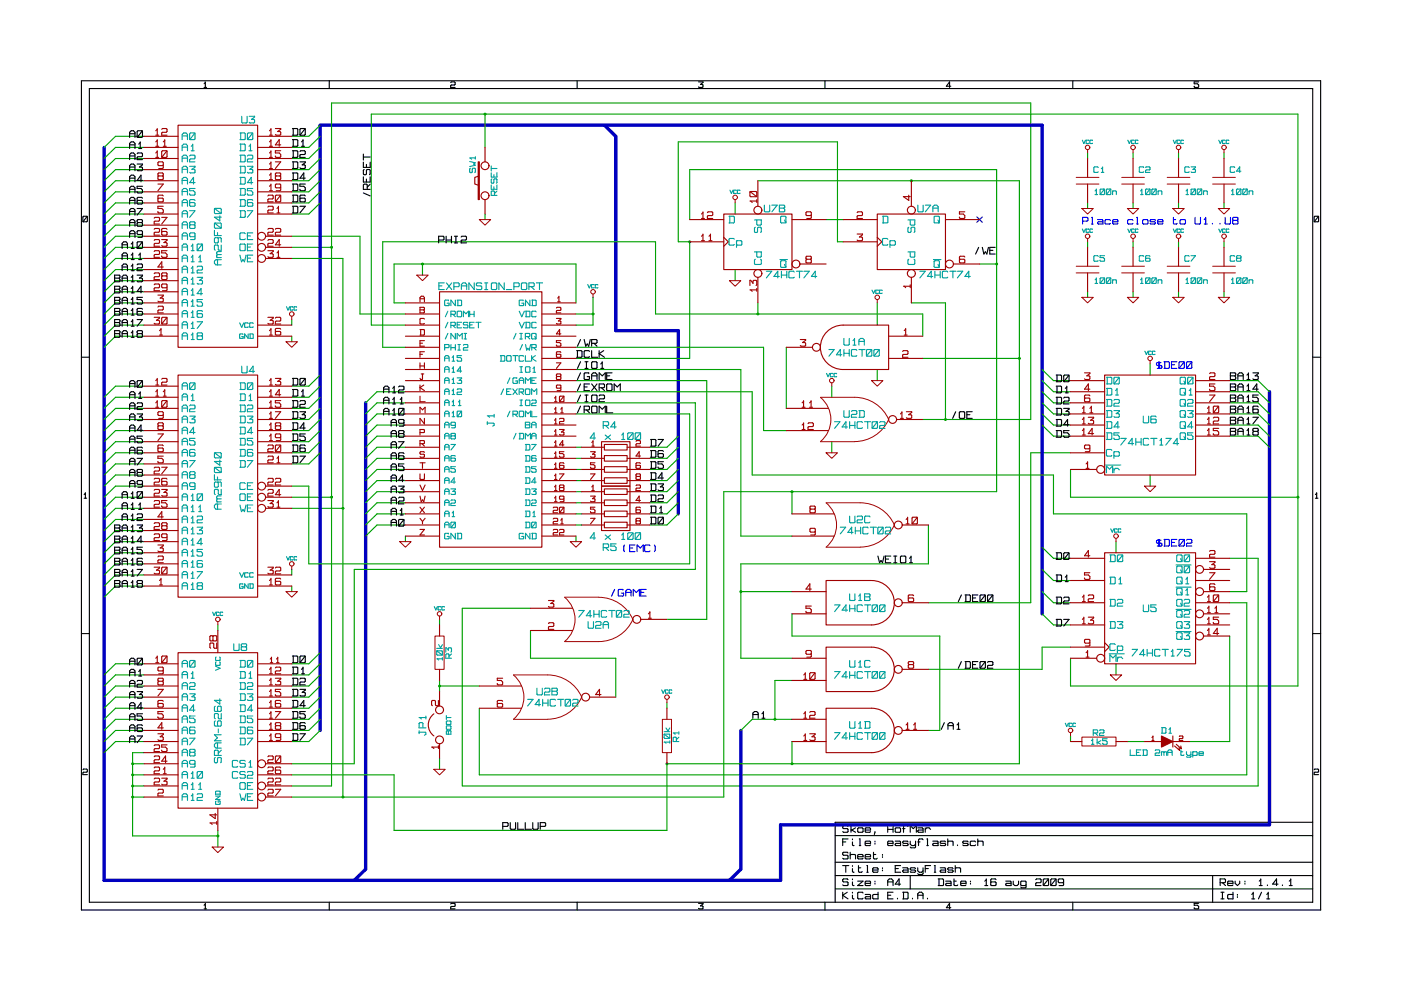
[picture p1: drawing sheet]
<svg xmlns="http://www.w3.org/2000/svg" width="297mm" height="210mm" viewBox="0 0 297 210" stroke-linecap="round" stroke-linejoin="round" font-family="sans-serif">
<g fill="none" stroke="#000" stroke-width=".24">
<path d="M17.3 17.1h262.7v175.8h-262.7zM18.9 18.8h259.4v172.5h-259.4zM43.3 18.5h.5M43.5 17.4v1.1M43.5 17.5l-.2 .3M69.8 17.1v1.7M95.6 17.5l.1-.1h.6l.2 .1v.4l-.2 .1h-.6l-.1 .2v.3h.9M122.4 17.1v1.7M148.1 17.4h.9l-.5 .5 .5 .1v.4l-.1 .1-.8-.1M174.9 17.1v1.7M201.6 18.3h-.9l.6-.9v1.1M227.5 17.1v1.7"/>
<path d="M254.1 17.4h-.9v.4h.7l.2 .2v.4l-.8 .1-.1-.2M17.6 46l.1-.1h.7l.1 .1v.9l-.1 .1-.8-.1zM18.5 45.9l-.9 1.1M278.6 46l.2-.1h.6l.2 .1v.9l-.2 .1-.8-.1zM279.6 45.9l-1 1.1M17.3 75.7h1.6M278.3 75.7h1.7M17.8 105.6h.6M18.1 104.5v1.1M18.1 104.6l-.3 .3M278.9 105.6h.5M279.2 104.5v1.1"/>
<path d="M279.2 104.6l-.3 .3M17.3 134.3h1.6M278.3 134.3h1.7M17.6 163.2l.1-.1h.7l.1 .1v.4l-.1 .1h-.7l-.1 .2v.3h.9M177.1 177.2h101.2M178.7 178.5h.6M179.8 175.2l-.2-.2h-.8l-.1 .5 .1 .2h.8l.2 .1v.5l-.2 .2h-.8l-.1-.2M179.8 177.9h-1.1v1.4M180.4 175v1.5M180.4 176h.2M180.6 176l.8 .5M180.7 177.9v.1"/>
<path d="M180.7 178.5v.6l.4 .2M181.4 175.5l-.8 .5M181.8 175.7l.2-.2h.8l.2 .2v.6l-.2 .2h-.8l-.2-.2zM182.2 177.9h.1v1.4M182.2 179.3h.3M183.4 176h1.2l-.2-.5h-.8l-.2 .2v.6l.2 .2h.8l.2-.2M183.4 178.8h1.2l-.2-.5h-.8l-.2 .2v.6l.2 .2h.8l.2-.2M185.5 176.3l-.1 .6M185.5 178.3v.2M185.5 178.8v.2M188.2 175v1.5M188.2 178.8h1.1l-.1-.5h-.8l-.2 .2v.6l.2 .2h.8l.1-.2"/>
<path d="M188.2 175.8h1.1M189.3 175v1.5M189.8 175.7l.2-.2h.8l.1 .2v.6l-.1 .2h-.8l-.2-.2zM189.8 178.3h1l.1 .2v.8h-.9l-.2-.2 .2-.3h.9M191.4 175.7h.5M192.5 175.2l-.1-.2h-.7l-.1 .2v1.3M192.5 178.5l-.1-.2h-.8l-.2 .2 .2 .3h.8l.1 .3-.1 .2h-.8l-.2-.2M193 176.5v-1.5l.6 .7 .7-.7v1.5M193 178.3v.7l.3 .3h.5l.3-.3M194.1 178.3v1.3l-.2 .2h-.7l-.2-.2M194.6 175.5h.9l.2 .2v.8h-1l-.1-.2 .1-.3h1M194.6 178.5h.5"/>
<path d="M195.7 178l-.2-.1h-.6l-.2 .1v1.3M196.2 175.5v1M196.2 175.8l.3-.3h.5l.3 .3M196.5 177.9h.1v1.4M196.5 179.3h.3M197.8 178.3h.9l.2 .2v.8h-1l-.1-.2 .1-.3h1M200.5 178.5l-.2-.2h-.8l-.2 .2 .2 .3h.8l.2 .3-.2 .2h-.8l-.2-.2M200.9 178.5l.2-.2h.8l.2 .2v.8M200.9 177.9v1.4M203 179.1v.2M205.3 178.5l-.2-.2h-.8l-.2 .2 .2 .3h.8l.2 .3-.2 .2h-.8l-.2-.2M206.8 178.5l-.1-.2h-.8l-.2 .2v.6l.2 .2h.8l.1-.2"/>
<path d="M207.3 178.5l.2-.2h.8l.1 .2v.8M207.3 177.9v1.4M278.3 174.3h-101.2v17M278.6 163.2l.2-.1h.6l.2 .1v.4l-.8 .1-.2 .5h1M43.3 192.7h.5M43.5 191.5v1.2M43.5 191.7l-.2 .2M69.8 191.3v1.6M95.6 191.7l.1-.2h.6l.2 .2v.4l-.2 .1h-.6l-.1 .1v.4h.9M122.4 191.3v1.6M148.1 191.5h.9l-.5 .6 .5 .1v.4l-.1 .1-.8-.1M174.9 191.3v1.6"/>
<path d="M177.1 182.8h101.2M177.1 188.5h101.2M177.1 185.6h101.2M178.7 189.2v1.4M178.7 183.5h1.3M179.3 183.5v1.4M179.6 189.2l-.9 .6 1.1 .8M179.8 186.5l-.2-.1h-.8l-.1 .1 .1 .5h.8l.2 .2v.4l-.2 .2h-.8l-.1-.2M179.8 180.9l-.2-.2h-.8l-.1 .2 .1 .4h.8l.2 .2v.5l-.2 .1h-.8l-.1-.1M180.3 180.7v1.4M180.3 181.3l.1-.1h.8l.2 .1v.8M180.7 187v.6l.4 .2"/>
<path d="M180.7 183.5v.2M180.7 184.2v.6l.4 .1M180.7 186.4v.1M180.7 189.2v.1M180.7 189.8v.6l.4 .2M181.8 186.8h1.2l-1.2 1h1.2M181.8 181.6h1.2l-.2-.4h-.8l-.2 .1v.7l.2 .1h.8l.2-.1M182 183.5v1.3l.2 .1 .6-.1M182 184h.5M183 189.3l-.2-.1h-.8l-.2 .1v1.1l.2 .2h.8l.2-.2M183.4 187.3h1.2l-.2-.5h-.8l-.2 .2v.6l.2 .2h.8l.2-.2M183.4 189.6h1l.2 .2v.8h-1l-.2-.2 .2-.3h1"/>
<path d="M183.4 181.6h1.2l-.2-.4h-.8l-.2 .1v.7l.2 .1h.8l.2-.1M183.8 183.5h.1v1.4M183.8 184.9h.3M185 184.5h1.2l-.2-.5h-.8l-.2 .2v.6l.2 .1h.8l.2-.1M185.2 180.7v1.3l.2 .1 .6-.1M185.2 181.2h.5M185.5 186.8v.2M185.5 187.3v.2M186.2 189.2v1.4h-1l-.2-.2v-.6l.2-.2h1M187.1 181.2v.1M187.1 181.6v.2M187.1 184v.2"/>
<path d="M187.1 184.5v.1M188.2 187.8v-1.1l.3-.3h.5l.3 .3v1.1M188.2 187h1.1M188.2 189.8h.7M189.3 189.2h-1.1v1.4h1.1M189.8 184.2h.7M190.3 190.4v.2M190.9 187.5h-1.1l.8-1.1v1.4M190.9 183.5h-1.1v1.4h1.1M191.4 189.2h1l.1 .1v1.1l-.1 .2h-1M191.4 184h1l.1 .2v.7h-.9l-.2-.1 .2-.3h.9M191.6 189.2v1.4"/>
<path d="M193 185.6v2.9M193.5 190.4v.2M194.1 184.2l-.2-.2h-.7l-.2 .2 .2 .3h.7l.2 .3-.2 .1h-.7l-.2-.1M194.6 190.6v-1.1l.3-.3h.5l.3 .3v1.1M194.6 189.8h1.1M194.6 184v.6l.3 .3h.5l.3-.3M195.7 184v1.2l-.2 .2h-.8l-.1-.2M196.2 184.2h.6M196.6 190.4v.2M197.3 183.5h-1.1v1.4M198.1 183.5h.1v1.4M198.1 184.9h.3"/>
<path d="M198.9 186.4h1l.1 .1v1.1l-.1 .2h-1M199.1 186.4v1.4M199.3 184h1l.2 .2v.7h-1l-.2-.1 .2-.3h1M200.5 186.8h1l.1 .2v.8h-.9l-.2-.2 .2-.3h.9M201.6 192.4h-.9l.6-.9v1.2M202.1 184.2l-.2-.2h-.8l-.2 .2 .2 .3h.8l.2 .3-.2 .1h-.8l-.2-.1M202.3 186.4v1.2l.1 .2 .7-.2M202.3 186.8h.4M202.5 184.2l.2-.2h.8l.2 .2v.7M202.5 183.5v1.4M203.7 187.3h1.1l-.1-.5h-.8l-.2 .2v.6l.2 .2h.8l.1-.2M205.8 186.8v.2"/>
<path d="M205.8 187.3v.2M208.8 187.8h.6M209.1 186.4v1.4M209.1 186.5l-.3 .3M211.2 186.5l-.2-.1h-.8l-.1 .1v1.1l.1 .2h.8l.2-.2v-.4l-.2-.2h-.8l-.1 .2M213.2 186.8h1l.2 .2v.8h-1l-.2-.2 .2-.3h1M214.8 186.8v.7l.4 .3h.4l.4-.3v-.7M217.5 187.6l-.1 .2h-.8l-.2-.2v-.6l.2-.2h.8l.1 .2v1.1l-.1 .1h-.8l-.2-.1M219.6 186.5l.2-.1h.8l.1 .1v.5l-.1 .2h-.8l-.2 .1v.5h1.1M221.2 186.5l.2-.1h.8l.1 .1v1.1l-.1 .2h-.8l-.2-.2zM222.3 186.4l-1.1 1.4M222.8 186.5l.1-.1h.8l.2 .1v1.1l-.2 .2h-.8l-.1-.2z"/>
<path d="M223.9 186.4l-1.1 1.4M225.5 187l-.2 .2h-.8l-.1-.2v-.5l.1-.1h.8l.2 .1v1.1l-.2 .2h-.8M227.5 191.3v1.6M254.1 191.5h-.9v.4h.7l.2 .3v.4l-.8 .1-.1-.3M257.1 185.6v5.7M258.7 187.2h1l.1-.2v-.5l-.1-.1h-1v1.4M258.9 190.6h.6M258.9 189.2h.6M259.2 187.2l.6 .6M259.2 189.2v1.4M260.3 187.3h1.1l-.2-.5h-.7l-.2 .2v.6l.2 .2h.7l.2-.2M261.4 189.2v1.4h-.9l-.2-.2v-.6l.2-.2h.9"/>
<path d="M261.9 186.8v.5l.5 .5 .4-.5v-.5M262.4 189.6v.2M262.4 190.1v.2M263.9 186.8v.2M263.9 187.3v.2M265.4 190.6h.6M265.7 189.2v1.4M265.7 189.3l-.3 .3M267 187.8h.6M267.3 186.4v1.4M267.3 186.5l-.3 .3M267.5 189.2l-.7 1.4"/>
<path d="M268.6 190.6h.6M268.7 187.6v.2M268.9 189.2v1.4M268.9 189.3l-.3 .3M271 187.5h-1.2l.9-1.1v1.4M271.9 187.6v.2M273.4 187.8h.6M273.7 186.4v1.4M273.7 186.5l-.3 .3"/>
</g>
<circle cx="157.1" cy="125.4" r=".19" fill="#00a000"/>
<g fill="none" stroke="#00a000" stroke-width=".24">
<path d="M157.1 119.6h39.7M157.1 125.4h10.8"/>
<circle cx="157.1" cy="125.4" r=".19"/>
</g>
<circle cx="164.3" cy="152.5" r=".19" fill="#00a000"/>
<g fill="none" stroke="#00a000" stroke-width=".24">
<path d="M167.9 130.1v4.8h31.4v20h-2.5M167.9 144.3h-3.6v8.2"/>
<circle cx="164.3" cy="152.5" r=".19"/>
</g>
<circle cx="167.9" cy="161.9" r=".19" fill="#00a000"/>
<g fill="none" stroke="#00a000" stroke-width=".24">
<path d="M218.5 96v31.8h-21.7"/>
<circle cx="167.9" cy="161.9" r=".19"/>
</g>
<circle cx="167.9" cy="104.2" r=".19" fill="#00a000"/>
<g fill="none" stroke="#00a000" stroke-width=".24">
<path d="M167.9 104.2v4.8"/>
<circle cx="167.9" cy="104.2" r=".19"/>
</g>
<circle cx="216.1" cy="76" r=".19" fill="#00a000"/>
<g fill="none" stroke="#00a000" stroke-width=".24">
<path d="M195.6 76h20.5M218.5 96h8.5"/>
<circle cx="216.1" cy="76" r=".19"/>
</g>
<circle cx="160.7" cy="66.6" r=".19" fill="#00a000"/>
<g fill="none" stroke="#00a000" stroke-width=".24">
<path d="M211.3 36v68.2M139 51.3v15.3h56.6M193.2 64.2h7.3"/>
<circle cx="160.7" cy="66.6" r=".19"/>
</g>
<circle cx="211.3" cy="56" r=".19" fill="#00a000"/>
<circle cx="211.3" cy="56" r=".19" fill="none" stroke="#00a000" stroke-width=".24"/>
<circle cx="200.5" cy="88.9" r=".19" fill="#00a000"/>
<g fill="none" stroke="#00a000" stroke-width=".24">
<path d="M70.3 21.8h148.2v67.1h-22.9M200.5 64.2v24.7M141.4 149v1.2M61.9 169h91.6M141.4 161.9v14.2h-57.9v-11.8"/>
<circle cx="200.5" cy="88.9" r=".19"/>
</g>
<path d="M130.6 28.9v41.2h13.2" fill="none" stroke="#0000c0" stroke-width=".71"/>
<circle cx="70.3" cy="105.4" r=".19" fill="#00a000"/>
<circle cx="70.3" cy="105.4" r=".19" fill="none" stroke="#00a000" stroke-width=".24"/>
<circle cx="46.2" cy="177.2" r=".19" fill="#00a000"/>
<g fill="none" stroke="#00a000" stroke-width=".24">
<path d="M61.9 107.8h10.8M75.1 120.7v41.2h-13.2M61.9 145.5h3.6M61.9 154.9h3.6M61.9 157.2h3.6M61.9 150.2h3.6M61.9 152.5h3.6M61.9 147.8h3.6M61.9 140.7h3.6M61.9 143.1h3.6M93.2 144.3v2.3M93.2 145.5h8.4"/>
<path d="M46.2 176.1v3.5"/>
<circle cx="46.2" cy="177.2" r=".19"/>
</g>
<path d="M143.8 70.1v38.9" fill="none" stroke="#0000c0" stroke-width=".71"/>
<circle cx="28.1" cy="169" r=".19" fill="#00a000"/>
<g fill="none" stroke="#00a000" stroke-width=".24">
<path d="M28.1 169h2.4"/>
<circle cx="28.1" cy="169" r=".19"/>
</g>
<circle cx="28.1" cy="164.3" r=".19" fill="#00a000"/>
<g fill="none" stroke="#00a000" stroke-width=".24">
<path d="M76.3 50.1v16.5M24.5 154.9h6M24.5 157.2h6M24.5 145.5h6M24.5 147.8h6M24.5 150.2h6M24.5 152.5h6M24.5 140.7h6M24.5 143.1h6M28.1 164.3h2.4"/>
<circle cx="28.1" cy="164.3" r=".19"/>
</g>
<path d="M77.5 85.4v98.9M165.5 174.9v11.8h-143.4" fill="none" stroke="#0000c0" stroke-width=".71"/>
<circle cx="146.2" cy="51.3" r=".19" fill="#00a000"/>
<g fill="none" stroke="#00a000" stroke-width=".24">
<path d="M275.2 24.2v121.3h-48.2v-5.9M223.4 92.5h3.6M223.4 87.8h3.6M223.4 83.1h3.6M260.7 118.4h6v48.2h-168.7v-37.6h14.5M141.4 131.3h8.4M223.4 132.5h3.6M223.4 123.1h3.6M264.3 127.8v36.5M239 157.2h3.6"/>
<circle cx="146.2" cy="51.3" r=".19"/>
</g>
<path d="M67.9 26.5h153v103.6" fill="none" stroke="#0000c0" stroke-width=".71"/>
<circle cx="275.2" cy="105.4" r=".19" fill="#00a000"/>
<g fill="none" stroke="#00a000" stroke-width=".24">
<path d="M61.9 52.4h8.4M61.9 50.1h14.4M122.1 80.7h27.7M227 99.5v5.9h48.2M260.7 90.1h6M260.7 85.4h6M260.7 80.7h6M61.9 105.4h8.4"/>
<circle cx="275.2" cy="105.4" r=".19"/>
</g>
<circle cx="102.8" cy="24.2" r=".19" fill="#00a000"/>
<g fill="none" stroke="#00a000" stroke-width=".24">
<path d="M102.8 24.2v7.1M259.5 32.4v1.2M275.2 24.2h-196.5v44.7h7.3M139 51.3h-57.9v22.3h4.9M122.1 78.3h35M122.1 87.8h24.1M161.9 91.3h4.8"/>
<circle cx="102.8" cy="24.2" r=".19"/>
</g>
<circle cx="125.7" cy="66.6" r=".19" fill="#00a000"/>
<g fill="none" stroke="#00a000" stroke-width=".24">
<path d="M61.9 38.3h3.6M61.9 33.6h3.6M61.9 36h3.6M61.9 28.9h3.6M61.9 31.3h3.6M143.8 30.1h33.8v21.2h1.2M211.3 36h-65.1v10.6M61.9 43h3.6M61.9 45.4h3.6M61.9 40.7h3.6M89.6 56v2.3M143.8 51.3h2.4"/>
<path d="M155.9 43v2.4M155.9 57.2v2.3M175.1 46.6h3.7M207.7 56h3.6M61.9 71.3v1.2M86 64.2h-2.5v-8.2h38.6v8.2M122.1 66.6h3.6M125.7 63v5.9h-3.6M166.7 73.6v13M186 78.3v2.4M195.6 66.6v4.7M243.8 77.2v2.3"/>
<path d="M24.5 96h6M24.5 98.4h6M24.5 91.3h6M24.5 93.7h6M24.5 86.6h6M24.5 88.9h6M24.5 81.9h6M24.5 84.2h6M61.9 96h3.6M61.9 98.4h3.6M61.9 91.3h3.6M61.9 93.7h3.6"/>
<path d="M61.9 86.6h3.6M61.9 88.9h3.6M61.9 81.9h3.6M61.9 84.2h3.6M79.9 97.2h6.1M79.9 92.5h6.1M79.9 87.8h6.1M79.9 83.1h6.1M79.9 99.5h6.1M79.9 94.8h6.1M79.9 85.4h6.1M79.9 90.1h6.1"/>
<path d="M122.1 97.2h1.2M122.1 99.5h1.2M122.1 94.8h1.2M137.8 97.2h3.6M137.8 99.5h3.6M137.8 94.8h3.6M176.4 81.9v2.3M176.4 93.7v2.3M24.5 100.7h6M24.5 103.1h6M24.5 105.4h6M24.5 107.8h6"/>
<path d="M24.5 110.1h6M24.5 112.5h6M24.5 114.8h6M24.5 117.2h6M24.5 119.6h6M79.9 111.3h6.1M79.9 106.6h6.1M79.9 101.9h6.1M79.9 109h6.1M79.9 104.2h6.1M86 113.7v1.1M122.1 111.3h1.2"/>
<path d="M122.1 106.6h1.2M122.1 101.9h1.2M122.1 109h1.2M122.1 104.2h1.2M122.1 113.7v1.1M137.8 111.3h3.6M137.8 106.6h3.6M137.8 101.9h3.6M137.8 109h3.6M137.8 104.2h3.6M236.6 114.8v2.4M243.8 100.7v2.4"/>
<path d="M24.5 121.9h6M24.5 124.3h6M61.9 120.7v1.2M61.9 124.3v1.1M227 156v1.2M236.6 140.7v2.4M252.3 157.2h8.4M93.2 160.8v2.3"/>
<circle cx="125.7" cy="66.6" r=".19"/>
</g>
<circle cx="89.6" cy="56" r=".19" fill="#00a000"/>
<g fill="none" stroke="#00a000" stroke-width=".24">
<path d="M24.5 33.6h6M24.5 36h6M24.5 38.3h6M24.5 28.9h6M24.5 31.3h6M143.8 30.1v21.2M230.6 32.4v1.2M240.2 32.4v1.2M249.9 32.4v1.2M24.5 43h6M24.5 45.4h6M24.5 47.7h6"/>
<path d="M24.5 50.1h6M24.5 52.4h6M24.5 54.8h6M24.5 57.2h6M24.5 59.5h6M24.5 40.7h6M102.8 45.4v1.2M146.2 51.3v24.7h-24.1M230.6 43v1.2M230.6 51.3v1.1M240.2 43v1.2M240.2 51.3v1.1"/>
<path d="M249.9 43v1.2M259.5 43v1.2M24.5 66.6h6M24.5 61.9h6M24.5 64.2h6M24.5 68.9h6M24.5 71.3h6M61.9 67.8v1.1M76.3 66.6h9.7M122.1 73.6h39.8v17.7M230.6 61.9v1.1M240.2 61.9v1.1"/>
<path d="M146.2 87.8v31.8M149.8 80.7v50.6M223.4 80.7h3.6M223.4 85.4h3.6M223.4 90.1h3.6M260.7 83.1h6M260.7 87.8h6M260.7 92.5h6M61.9 103.1h3.6M223.4 118.4h3.6M264.3 109v16.4h-3.6M112.5 133.7v5.9h18.1v8.2"/>
<path d="M220.9 137.2h6.1M223.4 127.8h3.6M260.7 127.8h3.6M260.7 134.9v22.3M30.5 159.6h-2.4v17.6h18.1M101.6 150.2v14.1h162.7M28.1 161.9h2.4"/>
<circle cx="89.6" cy="56" r=".19"/>
</g>
<path d="M22.1 31.3v155.4M269.2 83.1v91.8h-103.7" fill="none" stroke="#0000c0" stroke-width=".71"/>
<circle cx="28.1" cy="161.9" r=".19" fill="#00a000"/>
<g fill="none" stroke="#00a000" stroke-width=".24">
<path d="M28.1 166.6h2.4"/>
<circle cx="28.1" cy="161.9" r=".19"/>
</g>
<circle cx="28.1" cy="166.6" r=".19" fill="#00a000"/>
<g fill="none" stroke="#00a000" stroke-width=".24">
<path d="M70.3 21.8v144.8h-8.4M61.9 54.8h10.8v114.2M122.1 85.4h25.3v35.3h-72.3"/>
<circle cx="28.1" cy="166.6" r=".19"/>
</g>
<path d="M67.9 26.5v128.4" fill="none" stroke="#0000c0" stroke-width=".71"/>
<circle cx="72.7" cy="169" r=".19" fill="#00a000"/>
<circle cx="72.7" cy="169" r=".19" fill="none" stroke="#00a000" stroke-width=".24"/>
<circle cx="93.2" cy="145.5" r=".19" fill="#00a000"/>
<g fill="none" stroke="#00a000" stroke-width=".24">
<path d="M46.2 132.5v1.2M61.9 164.3h21.6"/>
<circle cx="93.2" cy="145.5" r=".19"/>
</g>
<circle cx="72.7" cy="107.8" r=".19" fill="#00a000"/>
<g fill="none" stroke="#00a000" stroke-width=".24">
<path d="M160.7 38.3h55.4M249.9 51.3v1.1M259.5 51.3v1.1M249.9 61.9v1.1M259.5 61.9v1.1M65.5 103.1v16.5h80.7"/>
<circle cx="72.7" cy="107.8" r=".19"/>
</g>
<circle cx="193.2" cy="38.3" r=".19" fill="#00a000"/>
<g fill="none" stroke="#00a000" stroke-width=".24">
<path d="M93.2 131.3v1.2"/>
<circle cx="193.2" cy="38.3" r=".19"/>
</g>
<circle cx="70.3" cy="52.4" r=".19" fill="#00a000"/>
<g fill="none" stroke="#00a000" stroke-width=".24">
<path d="M216.1 38.3v123.6h-74.7M157.1 78.3v35.4h10.8M160.7 64.2v2.4M122.1 83.1h37.4v17.6h63.9v8.3h40.9M196.8 111.3v8.3M211.3 104.2h-57.8v64.8"/>
<circle cx="70.3" cy="52.4" r=".19"/>
</g>
<path d="M157.1 154.9v29.4" fill="none" stroke="#0000c0" stroke-width=".71"/>
<circle cx="141.4" cy="161.9" r=".19" fill="#00a000"/>
<g fill="none" stroke="#00a000" stroke-width=".24">
<path d="M24.5 31.3l-2.4 2.3M24.5 28.9l-2.4 2.4M24.5 38.3l-2.4 2.4M24.5 36l-2.4 2.3M24.5 33.6l-2.4 2.4M67.9 28.9l-2.4 2.4M67.9 26.5l-2.4 2.4M67.9 36l-2.4 2.3M67.9 38.3l-2.4 2.4M67.9 31.3l-2.4 2.3M67.9 33.6l-2.4 2.4M24.5 40.7l-2.4 2.3"/>
<path d="M24.5 59.5l-2.4 2.4M24.5 57.2l-2.4 2.3M24.5 54.8l-2.4 2.4M24.5 52.4l-2.4 2.4M24.5 50.1l-2.4 2.3M24.5 47.7l-2.4 2.4M24.5 45.4l-2.4 2.3M24.5 43l-2.4 2.4M67.9 40.7l-2.4 2.3M67.9 43l-2.4 2.4M24.5 71.3l-2.4 2.3M24.5 68.9l-2.4 2.4"/>
<path d="M24.5 66.6l-2.4 2.3M24.5 64.2l-2.4 2.4M24.5 61.9l-2.4 2.3M67.9 79.5l-2.4 2.4M186 64.2v4.7M220.9 78.3l2.5 2.4M24.5 84.2l-2.4 2.4M24.5 81.9l-2.4 2.3M24.5 93.7l-2.4 2.3M24.5 91.3l-2.4 2.4M24.5 88.9l-2.4 2.4M24.5 86.6l-2.4 2.3"/>
<path d="M24.5 98.4l-2.4 2.3M24.5 96l-2.4 2.4M67.9 93.7l-2.4 2.3M67.9 96l-2.4 2.4M67.9 88.9l-2.4 2.4M67.9 91.3l-2.4 2.4M67.9 84.2l-2.4 2.4M67.9 86.6l-2.4 2.3M67.9 81.9l-2.4 2.3M79.9 83.1l-2.4 2.3M79.9 85.4l-2.4 2.4M79.9 99.5l-2.4 2.4"/>
<path d="M79.9 97.2l-2.4 2.3M79.9 94.8l-2.4 2.4M79.9 92.5l-2.4 2.3M79.9 90.1l-2.4 2.4M79.9 87.8l-2.4 2.3M143.8 99.5l-2.4 2.4M143.8 97.2l-2.4 2.3M143.8 94.8l-2.4 2.4M143.8 92.5l-2.4 2.3M220.9 90.1l2.5 2.4M220.9 87.8l2.5 2.3M220.9 85.4l2.5 2.4"/>
<path d="M220.9 83.1l2.5 2.3M220.9 80.7l2.5 2.4M266.7 92.5l2.5 2.3M266.7 90.1l2.5 2.4M266.7 87.8l2.5 2.3M266.7 85.4l2.5 2.4M266.7 83.1l2.5 2.3M266.7 80.7l2.5 2.4M24.5 119.6l-2.4 2.3M24.5 117.2l-2.4 2.4M24.5 114.8l-2.4 2.4M24.5 112.5l-2.4 2.3"/>
<path d="M24.5 110.1l-2.4 2.4M24.5 107.8l-2.4 2.3M24.5 105.4l-2.4 2.4M24.5 103.1l-2.4 2.3M24.5 100.7l-2.4 2.4M79.9 111.3l-2.4 2.4M79.9 109l-2.4 2.3M79.9 106.6l-2.4 2.4M79.9 104.2l-2.4 2.4M79.9 101.9l-2.4 2.3M143.8 109l-2.4 2.3M143.8 106.6l-2.4 2.4"/>
<path d="M143.8 104.2l-2.4 2.4M143.8 101.9l-2.4 2.3M157.1 119.6v20h10.8M220.9 116l2.5 2.4M24.5 121.9l-2.4 2.4M24.5 124.3l-2.4 2.3M67.9 138.4l-2.4 2.3M220.9 137.2v4.7h-24.1M220.9 130.1l2.5 2.4M220.9 125.4l2.5 2.4M220.9 120.7l2.5 2.4M24.5 143.1l-2.4 2.4"/>
<path d="M24.5 140.7l-2.4 2.4M24.5 152.5l-2.4 2.4M24.5 150.2l-2.4 2.3M24.5 147.8l-2.4 2.4M24.5 145.5l-2.4 2.3M24.5 157.2l-2.4 2.4M24.5 154.9l-2.4 2.3M67.9 152.5l-2.4 2.4M67.9 154.9l-2.4 2.3M67.9 147.8l-2.4 2.4M67.9 150.2l-2.4 2.3M67.9 143.1l-2.4 2.4"/>
<path d="M67.9 145.5l-2.4 2.3M67.9 140.7l-2.4 2.4M167.9 157.2v4.7M167.9 152.5h-8.4l-2.4 2.4"/>
<circle cx="141.4" cy="161.9" r=".19"/>
</g>
<g fill="none" stroke="#000" stroke-width=".24">
<path d="M27.5 29.1v-1l.3-.4h.5l.3 .4v1M27.5 31.5v-1.1l.3-.3h.5l.3 .3v1.1M27.5 33.8v-1l.3-.4h.5l.3 .4v1M27.5 36.2v-1.1l.3-.3h.5l.3 .3v1.1M27.5 38.6v-1.1l.3-.4h.5l.3 .4v1.1M27.5 37.8h1.1M27.5 28.4h1.1M27.5 35.4h1.1M27.5 33.1h1.1M27.5 30.7h1.1M29.1 27.9l.1-.2h.8l.2 .2v1.1l-.2 .1h-.8l-.1-.1zM29.1 32.6l.1-.2h.8l.2 .2v.5l-.2 .1h-.8l-.1 .2v.4h1.1"/>
<path d="M29.1 34.8h1.1v.2l-.6 .4h.4l.2 .2v.5l-.2 .1h-.8l-.1-.1M29.4 31.5h.6M29.7 30.1v1.4M29.7 30.2l-.3 .3M30.2 38.2h-1.1l.8-1.1v1.5M30.2 39.5h-1.1v.5h.8l.3 .3v.5l-.2 .1h-.8l-.1-.3M30.2 27.7l-1.1 1.4M77 32.7v1.2M77 34.4v1.1h1.5v-1.1M77 37.5v1.1h1.5v-1.1M77 33.3h1.5M77.2 35.9l-.2 .2v.8l.5 .1 .2-.1v-.8l.2-.2h.4l.2 .2v.8l-.2 .1"/>
<path d="M77.7 34.9v.6M77.7 38v.6M78.5 39l-.6 .7M24.3 58.3h1l.1 .2-.1 .5 .1 .6-.1 .1h-1zM24.3 59h1M25.9 52.7v-1.1l.3-.3h.5l.3 .3v1.1M25.9 55v-1l.3-.4h.5l.3 .4v1M25.9 57.4v-1.1l.3-.3h.5l.3 .3v1.1M25.9 59.7v-1l.3-.4h.5l.3 .4v1M25.9 59h1.1M25.9 56.6h1.1M25.9 54.3h1.1"/>
<path d="M25.9 51.9h1.1M27.5 40.9v-1.1l.3-.3h.5l.3 .3v1.1M27.5 43.3v-1.1l.3-.3h.5l.3 .3v1.1M27.5 45.6v-1.1l.3-.3h.5l.3 .3v1.1M27.5 48v-1.1l.3-.3h.5l.3 .3v1.1M27.5 50.3v-1.1l.3-.3h.5l.3 .3v1.1M27.5 49.5h1.1M27.5 47.2h1.1M27.5 44.8h1.1M27.5 42.5h1.1M27.5 40.1h1.1M27.8 59.7h.6"/>
<path d="M27.8 57.4h.6M27.8 55h.6M27.8 52.7h.6M28.1 51.3v1.4M28.1 53.6v1.4M28.1 56v1.4M28.1 58.3v1.4M28.1 56.1l-.3 .3M28.1 58.5l-.3 .3M28.1 53.8l-.3 .3M28.1 51.4l-.3 .3M29.1 51.4l.1-.1h.8l.2 .1v1.1l-.2 .2h-.8l-.1-.2z"/>
<path d="M29.1 56.1l.1-.1h.8l.2 .1v.5l-.2 .2h-.8l-.1 .1v.5h1.1M29.1 58.3h1.1v.2l-.6 .5h.4l.2 .1v.5l-.2 .1h-.8l-.1-.1M29.1 44.2h1.1l-1.1 1.4M29.2 47.2l-.1-.2 .1-.4h.8l.2 .1-.2 .5M29.2 47.2l-.1 .2v.4l.1 .2h.8l.2-.2v-.4l-.2-.2M29.2 47.2h.8M29.4 55h.6M29.7 53.6v1.4M29.7 53.8l-.3 .3M30.2 42l-.2-.1h-.8l-.1 .1v1.1l.1 .2h.8l.2-.2v-.4l-.2-.2h-.8l-.1 .2M30.2 49.5l-.2 .2h-.8l-.1-.2v-.4l.1-.2h.8l.2 .2v1.1l-.2 .1h-.8M30.2 51.3l-1.1 1.4"/>
<path d="M77 40.9l1.5 .6M77.9 40.2v-1l-.2-.2h-.5l-.2 .2v1h1.5M93 50.9h1l.1-.2v-.4l-.1-.2h-1v1.4M94.6 50.9h1.1M94.6 50.1v1.4M95.7 50.1v1.4M96.3 50.1h.7M96.3 51.5h.7M96.7 50.1v1.4M97.8 50.3l.1-.2h.8l.2 .2v.4l-.2 .2h-.8l-.1 .1v.5h1.1M207.5 52.4l-.7 1.5M208.3 52.4l.3 1.5 .3-.5 .3 .5 .4-1.5"/>
<path d="M209.9 53.1h.6M211 52.4h-1.1v1.5h1.1M24.3 60.7h1l.1 .2-.1 .4 .1 .7-.1 .1h-1zM24.3 63h1l.1 .2-.1 .5 .1 .6-.1 .2h-1zM24.3 65.4h1l.1 .2-.1 .4 .1 .7-.1 .1h-1zM24.3 67.8h1l.1 .1-.1 .5 .1 .6-.1 .2h-1zM24.3 70.1h1l.1 .2-.1 .4 .1 .7-.1 .1h-1zM24.3 70.7h1M24.3 68.4h1M24.3 66h1M24.3 63.7h1M24.3 61.3h1"/>
<path d="M25.9 71.5v-1.1l.3-.3h.5l.3 .3v1.1M25.9 70.7h1.1M25.9 62.1v-1.1l.3-.3h.5l.3 .3v1.1M25.9 64.5v-1.1l.3-.4h.5l.3 .4v1.1M25.9 66.8v-1.1l.3-.3h.5l.3 .3v1.1M25.9 69.2v-1.1l.3-.3h.5l.3 .3v1.1M25.9 68.4h1.1M25.9 66h1.1M25.9 63.7h1.1M25.9 61.3h1.1M27.8 71.5h.6M27.8 69.2h.6"/>
<path d="M27.8 66.8h.6M27.8 64.5h.6M27.8 62.1h.6M28.1 67.9l-.3 .3M28.1 60.7v1.4M28.1 63v1.5M28.1 65.4v1.4M28.1 67.8v1.4M28.1 70.1v1.4M28.1 70.3l-.3 .3M28.1 65.6l-.3 .3M28.1 63.2l-.3 .3"/>
<path d="M28.1 60.9l-.3 .3M29.1 67.8h1.1l-1.1 1.4M29.2 70.7l-.1-.1 .1-.5h.8l.2 .2-.2 .4M29.2 70.7l-.1 .2v.5l.1 .1h.8l.2-.1v-.5l-.2-.2M29.2 70.7h.8M30.2 61.8h-1.1l.8-1.1v1.4M30.2 63h-1.1v.5h.8l.3 .3v.5l-.2 .2h-.8l-.1-.4M30.2 65.6l-.2-.2h-.8l-.1 .2v1.1l.1 .1h.8l.2-.1v-.5l-.2-.2h-.8l-.1 .2M122.3 74.3h.9l.2 .2v1.1l-.2 .2h-.9M122.4 74.3v1.5M123.1 79.1l-.7 1.4M123.1 76.7l-.7 1.4"/>
<path d="M123.1 72l-.7 1.4M123.9 72l.3 1.4 .3-.5 .3 .5 .4-1.4M124 78.1h.7M124 76.7h.7M124.3 76.7v1.4M124.8 79.2v-.1h-.8l-.1 .1v1.1l.1 .2h.8l.2-.2v-.4h-.5M125 74.5l-.2-.2h-.8l-.1 .2v1.1l.1 .2h.8l.2-.2M125.4 72.8h1l.2-.2v-.4l-.2-.2h-1v1.4M125.4 74.3v1.5h1.3M125.4 76.9l.2-.2h.8l.2 .2v1.1l-.2 .1h-.8l-.2-.1zM125.4 79.7h1.2M125.9 72.8l.7 .6"/>
<path d="M127 74.3v1.5M127.4 78.1h.6M127.7 76.7v1.4M127.7 76.9l-.3 .3M128 74.3l-1 .7 1.2 .8M128.6 79.7h.7M129.8 79.1h-1.2v1.4h1.2M62 87.3h1l.1 .2v1.1l-.1 .1h-1M62 80.2h1l.1 .2v1.1l-.1 .1h-1M62 82.6h1l.1 .1v1.2l-.1 .1h-1M62 84.9h1l.1 .2v1.1l-.1 .2h-1M62 89.6h1l.1 .2v1.1l-.1 .2h-1"/>
<path d="M62 92h1l.1 .2v1.1l-.1 .1h-1M62 94.4h1l.1 .1v1.1l-.1 .2h-1M62 96.7h1l.1 .2v1.1l-.1 .1h-1M62.2 80.2v1.4M62.2 82.6v1.4M62.2 84.9v1.5M62.2 87.3v1.4M62.2 89.6v1.5M62.2 92v1.4M62.2 94.4v1.4M62.2 96.7v1.4M63.6 87.3h1.1v.2l-.6 .4h.5l.1 .2v.5l-.1 .1h-.8l-.2-.1"/>
<path d="M63.6 80.4l.2-.2h.8l.1 .2v1.1l-.1 .1h-.8l-.2-.1zM63.6 85.1l.2-.2h.8l.1 .2v.5l-.1 .1h-.8l-.2 .2v.5h1.1M63.6 96.7h1.1l-1.1 1.4M63.9 84h.7M64.2 82.6v1.4M64.2 82.7l-.3 .4M64.7 92h-1.1v.5h.8l.3 .3v.5l-.1 .1h-.8l-.2-.3M64.7 94.5l-.1-.1h-.8l-.2 .1v1.1l.2 .2h.8l.1-.2v-.4l-.1-.2h-.8l-.2 .2M64.7 90.8h-1.1l.8-1.2v1.5M64.7 80.2l-1.1 1.4M123.1 86.1l-.7 1.4M123.1 83.8l-.7 1.4"/>
<path d="M123.1 81.4l-.7 1.4M123.9 86.9h.9l.2-.1v-.5l-.2-.2h-.9v1.4M123.9 82h.6M124 85.2h.7M124 83.8h.7M124.3 86.9l.7 .6M124.3 83.8v1.4M125 81.4h-1.1v1.4h1.1M125.4 86.3l.2-.2h.8l.2 .2v1.1l-.2 .1h-.8l-.2-.1zM125.4 80.5v-1.1l.4-.3h.5l.3 .3v1.1M125.4 83.9l.2-.1h.8l.2 .1v1.1l-.2 .2h-.8l-.2-.2zM125.4 81.4l1.2 1.4"/>
<path d="M126.6 81.4l-1.2 1.4M127 80.5v-1.4l.7 .6 .6-.6v1.4M127 82.2h1l.2-.2v-.4l-.2-.2h-1v1.4M127 83.9l.2-.1h.8l.2 .1v.5l-.2 .2h-.8l-.2 .1v.5h1.2M127 87.5v-1.4l.7 .7 .6-.7v1.4M127.5 82.2l.7 .6M128.6 86.1v1.4h1.3M128.6 81.6l.2-.2h.8l.2 .2v1.1l-.2 .1h-.8l-.2-.1zM130.2 82.8v-1.4l.7 .6 .6-.6v1.4M202.6 87.3l-.6 1.4M203.4 87.5l.2-.2h.8l.1 .2v1.1l-.1 .1h-.8l-.2-.1zM205 87.9h.6"/>
<path d="M206.1 87.3h-1.1v1.4h1.1M186.1 117.9l.4 1.4 .3-.5 .3 .5 .3-1.4M187.7 118.5h.7M188.9 117.9h-1.2v1.4h1.2M189.5 119.3h.6M189.5 117.9h.6M189.8 117.9v1.4M190.9 118.1l.2-.2h.8l.1 .2v1.1l-.1 .1h-.8l-.2-.1zM192.8 119.3h.7M193.2 117.9v1.4M193.2 118.1l-.4 .3M29.1 139.7l.1-.1h.8l.2 .1v1.1l-.2 .2h-.8l-.1-.2z"/>
<path d="M30.2 139.6l-1.1 1.4M62 139.1h1l.1 .2v1.1l-.1 .1h-1M62.2 139.1v1.4M63.6 139.3l.2-.2h.8l.1 .2v1.1l-.1 .1h-.8l-.2-.1zM64.7 139.1l-1.1 1.4M203.8 126.1l-.6 1.5M204.6 126.1h1l.1 .2v1.1l-.1 .2h-1M204.8 126.1v1.5M206.2 126.8h.6M207.3 126.1h-1.1v1.5h1.1M207.8 126.3l.2-.2h.7l.2 .2v1.1l-.2 .2h-.7l-.2-.2zM208.9 126.1l-1.1 1.5"/>
<path d="M209.4 126.3l.1-.2h.8l.2 .2v1.1l-.2 .2h-.8l-.1-.2zM210.5 126.1l-1.1 1.5M27.5 149.6h1.1M27.5 152.8v-1.1l.3-.4h.5l.3 .4v1.1M27.5 141v-1.1l.3-.3h.5l.3 .3v1.1M27.5 143.3v-1.1l.3-.3h.5l.3 .3v1.1M27.5 145.7v-1.1l.3-.3h.5l.3 .3v1.1M27.5 148v-1l.3-.4h.5l.3 .4v1M27.5 150.4v-1.1l.3-.3h.5l.3 .3v1.1M27.5 155.1v-1.1l.3-.3h.5l.3 .3v1.1M27.5 157.5v-1.1l.3-.4h.5l.3 .4v1.1M27.5 156.7h1.1"/>
<path d="M27.5 154.3h1.1M27.5 152h1.1M27.5 140.2h1.1M27.5 147.3h1.1M27.5 144.9h1.1M27.5 142.6h1.1M29.1 156h1.1l-1.1 1.5M29.1 144.4l.1-.1h.8l.2 .1v.5l-.2 .2h-.8l-.1 .1v.5h1.1M29.1 146.6h1.1v.2l-.6 .5h.4l.2 .1v.5l-.2 .1h-.8l-.1-.1M29.4 143.3h.6M29.7 141.9v1.4M29.7 142.1l-.3 .3"/>
<path d="M30.2 151.3h-1.1v.5h.8l.3 .3v.5l-.2 .2h-.8l-.1-.4M30.2 150.1h-1.1l.8-1.1v1.4M30.2 153.9l-.2-.2h-.8l-.1 .2v1.1l.1 .1h.8l.2-.1v-.5l-.2-.2h-.8l-.1 .2M62 153.2h1l.1 .2v1.1l-.1 .1h-1M62 150.9h1l.1 .1v1.1l-.1 .2h-1M62 141.4h1l.1 .2v1.1l-.1 .2h-1M62 143.8h1l.1 .2v1.1l-.1 .1h-1M62 146.2h1l.1 .1v1.1l-.1 .2h-1M62 148.5h1l.1 .2v1.1l-.1 .1h-1M62 155.6h1l.1 .1v1.1l-.1 .2h-1M62.2 141.4v1.5M62.2 143.8v1.4"/>
<path d="M62.2 146.2v1.4M62.2 148.5v1.4M62.2 150.9v1.4M62.2 153.2v1.4M62.2 155.6v1.4M63.6 144l.2-.2h.8l.1 .2v.4l-.1 .2h-.8l-.2 .1v.5h1.1M63.6 146.2h1.1v.1l-.6 .5h.5l.1 .2v.4l-.1 .2h-.8l-.2-.2M63.6 155.6h1.1l-1.1 1.4M63.9 142.9h.7M64.2 141.4v1.5M64.2 141.6l-.3 .3M64.7 153.4l-.1-.2h-.8l-.2 .2v1.1l.2 .1h.8l.1-.1v-.5l-.1-.1h-.8l-.2 .1"/>
<path d="M64.7 150.9h-1.1v.4h.8l.3 .4v.4l-.1 .2h-.8l-.2-.3M64.7 149.6h-1.1l.8-1.1v1.4M159.6 152.3v-1.1l.4-.3h.4l.4 .3v1.1M159.6 151.5h1.2M161.6 152.3h.6M161.9 150.9v1.4M161.9 151l-.3 .3M200.2 153.2l-.6 1.4M201 154.6v-1l.3-.4h.5l.3 .4v1M201 153.9h1.1M202.9 154.6h.6M203.2 153.2v1.4"/>
<path d="M203.2 153.4l-.3 .3M203.8 140.3l-.6 1.4M204.6 140.3h1l.1 .1v1.1l-.1 .2h-1M204.8 140.3v1.4M206.2 140.9h.6M207.3 140.3h-1.1v1.4h1.1M207.8 140.4l.2-.1h.7l.2 .1v1.1l-.2 .2h-.7l-.2-.2zM208.9 140.3l-1.1 1.4M209.4 140.4l.1-.1h.8l.2 .1v.5l-.2 .2h-.8l-.1 .1v.5h1.1M106.6 175.2h1l.1-.2v-.4l-.1-.2h-1v1.4M108.2 174.4v1.3l.2 .1h.7l.2-.1v-1.3M109.8 174.4v1.4h1.3"/>
<path d="M111.4 174.4v1.4h1.3M113 174.4v1.3l.1 .1h.8l.2-.1v-1.3M114.5 175.2h1l.2-.2v-.4l-.2-.2h-1v1.4"/>
</g>
<g fill="none" stroke="#a00000" stroke-width=".24">
<path d="M101.4 34.3h.2v8h-.2zM101.4 37.4l-.7 .2v1.4l.7 .3M102.8 31.3v3M160.7 38.3v5.4M193.2 38.3v5.4M259.5 33.6v4M259.5 39v4M102.8 42.3v3.1M146.2 46.6h7.3M146.2 51.3h7.3M148.7 46.3h.7M148.7 51h.7"/>
<path d="M149 44.9v1.4M149 49.6v1.4M149 49.8l-.3 .3M149 45.1l-.3 .3M150 45.1l.2-.2h.7l.2 .2v.4l-.2 .2h-.7l-.2 .2v.4h1.1M150.3 51h.6M150.6 49.8l-.3 .3M150.6 49.6v1.4M153.5 45.4h14.4v11.8h-14.4zM153.5 50.3l.9 1-.9 .9M159 40.8l.2-.2h1.1l.1 .2v.7l-.1 .2h-1.1l-.2-.2zM159 42.6h1.4"/>
<path d="M159 40.6l1.4 1.1M159.2 42.6l.3 .3M160.4 42.3v.6M160.7 58.8v5.4M167.9 46.6h7.2M169.6 56h5.5M171 55l-.1-.2 .1-.5h.8l.2 .2-.2 .5M171 55l-.1 .1v.5l.1 .1h.8l.2-.1v-.5l-.2-.1M171 55h.8M172 45.5l-.2 .2h-.8l-.1-.2v-.4l.1-.2h.8l.2 .2v1.1l-.2 .1h-.8M178.8 46.6h7.2M178.8 51.3h7.2"/>
<path d="M181.7 45.1l.2-.2h.8l.2 .2v.4l-.2 .2h-.8l-.2 .2v.4h1.2M181.7 49.6h1.2v.2l-.7 .5h.5l.2 .1v.5l-.2 .1h-.8l-.2-.1M186 45.4h14.5v11.8h-14.5zM186 50.3l1 1-1 .9M192.7 41.4v1.1l-1.2-.8h1.5M193.2 58.8v5.4M200.5 46.6h7.2M202.1 56h5.6M204.6 54.5l-.2-.2h-.8l-.2 .2v1.1l.2 .1h.8l.2-.1v-.5l-.2-.1h-.8l-.2 .1M204.6 44.9h-1.2v.5h.8l.4 .3v.5l-.2 .1h-.8l-.2-.3M230.6 52.4v4M230.6 57.9v4"/>
<path d="M240.2 52.4v4M240.2 57.9v4M249.9 52.4v4M249.9 57.9v4M259.5 52.4v4M259.5 57.9v4M159 60.5v-1.1h.2l.4 .7v-.5l.2-.2h.5l.1 .2v.8l-.1 .1M159 61.5h1.4M159.2 61.5l.3 .3M160.4 61.2v.6M166.7 73.6h5.6M169.7 72h1.1v.2l-.6 .4h.4l.2 .2v.5l-.2 .1h-.8l-.1-.1"/>
<path d="M178.8 78.3a4.7 4.7 0 0 1-4.9-4.7 4.7 4.7 0 0 1 4.9-4.7h9.6v9.4h-9.6M188.4 76h7.2M188.4 71.3h7.2M191.4 74.5l.1-.2h.8l.2 .2v.5l-.2 .1h-.8l-.1 .2v.5h1.1M191.5 60.7h1.5M191.7 71h.6M191.7 60.7l.3 .3M192 69.6v1.4M192 69.8l-.3 .3M193 60.4v.6M123.3 99.5h4.8M123.3 97.2h4.8"/>
<path d="M123.3 94.8h4.8M125.2 95.8h.9l-.5 .5 .5 .1v.4l-.1 .1-.8-.1M125.5 94.6h.5M125.7 93.4v1.2M125.7 93.6l-.2 .2M126.1 98.1h-.9v.4h.7l.2 .3v.4l-.8 .1-.1-.3M127.5 93.7h6.1v9.4h-6.1zM128.1 94.2h4.9v1.2h-4.9zM128.1 96.6h4.9v1.2h-4.9zM128.1 98.9h4.9v1.2h-4.9zM133 99.5h4.8M133 97.2h4.8"/>
<path d="M133 94.8h4.8M134.8 93.6l.2-.2h.6l.2 .2v.4l-.2 .1h-.6l-.2 .1v.4h1M135.8 98.3l-.2-.2h-.6l-.2 .2v.9l.8 .1 .2-.1v-.4l-.2-.1-.8 .1M135.8 96.7h-1l.7-.9v1.1M123.3 111.3h4.8M123.3 109h4.8M123.3 106.6h4.8M123.3 104.2h4.8M123.3 101.9h4.8M125.2 109.9h.9l-.9 1.2M125.2 105.2h.9l-.5 .5 .5 .1v.4l-.1 .2-.8-.2M125.2 100.5h.9l-.9 1.2"/>
<path d="M125.5 104h.5M125.7 102.8v1.2M125.7 103l-.2 .2M126.1 107.5h-.9v.4h.7l.2 .3v.4l-.8 .1-.1-.2M127.5 103.1h6.1v9.4h-6.1zM128.1 103.7h4.9v1.1h-4.9zM128.1 106h4.9v1.2h-4.9zM128.1 110.7h4.9v1.2h-4.9zM128.1 108.4h4.9v1.1h-4.9zM128.1 101.3h4.9v1.2h-4.9zM133 111.3h4.8M133 109h4.8"/>
<path d="M133 106.6h4.8M133 104.2h4.8M133 101.9h4.8M134.8 103l.2-.2h.6l.2 .2v.4l-.2 .1h-.6l-.2 .1v.4h1M135 110.4l-.2 .2v.4l.2 .1 .8-.1v-.4l-.2-.2M135 101l-.2-.1 .2-.4h.6l.2 .1-.2 .4M135 101l-.2 .1v.4l.2 .2 .8-.2v-.4l-.2-.1M135 110.4l-.2-.1 .2-.4h.6l.2 .1-.2 .4M135 110.4h.6M135 101h.6M135.8 107.7l-.2-.2h-.6l-.2 .2v.9l.8 .1 .2-.1v-.4l-.2-.1-.8 .1M135.8 106.1h-1l.7-.9v1.2"/>
<path d="M33.3 139.1v1.4M33.3 139.3l-.3 .3M34.3 139.3l.1-.2h.8l.2 .2v1.1l-.2 .1h-.8l-.1-.1zM35.4 139.1l-1.1 1.4M37.8 138.4h16.8v33h-16.8zM45.2 135l.1-.2h.5l.1 .2v.7l-.1 .2h-.5l-.1-.2M45.2 135l-.2-.2-.5 .2v.7l.2 .2 .5-.2M45.2 135v.7M45.9 136.3v1.1h-.4l-.2-.1v-.8l-.1-.2h-.5l-.2 .2v.8l.2 .1M46.2 133.7v4.7M57.6 139.3v1.2M57.6 139.5l-.3 .2"/>
<path d="M58.9 139.3v1.2M58.9 139.5l-.3 .2M112.5 129h8.9M112.5 133.7h8.9M116.3 127.3h1.1v.2l-.6 .5h.4l.2 .1v.5l-.2 .1h-.7l-.2-.1M116.3 132.2l.2-.2h.7l.2 .2v.5l-.2 .1h-.7l-.2 .2v.4h1.1M135.9 131.3h5.5M137.5 131.1h.6M137.8 129.7v1.4M137.8 129.8l-.3 .3M167.9 139.6h7.2M167.9 130.1h7.2"/>
<path d="M167.9 125.4h7.2M172 124.9h-1.1l.8-1.1v1.4M172 138.6l-.2 .1h-.8l-.1-.1v-.5l.1-.2h.8l.2 .2v1.1l-.2 .1h-.8M172 128.5h-1.1v.5h.8l.3 .3v.5l-.2 .1h-.8l-.1-.3M184.8 137.2h-9.7v9.4h9.7a4.7 4.7 0 0 0 4.8-4.7 4.7 4.7 0 0 0-4.8-4.7M184.8 123.1h-9.7v9.4h9.7a4.7 4.7 0 0 0 4.8-4.7 4.7 4.7 0 0 0-4.8-4.7M191.3 127.8h5.5M193.7 126.3l-.2-.2h-.8l-.1 .2v1.1l.1 .2h.8l.2-.2v-.5l-.2-.1h-.8l-.1 .1M30.5 154.9h7.3M30.5 157.2h7.3M30.5 152.5h7.3M30.5 150.2h7.3"/>
<path d="M30.5 147.8h7.3M30.5 145.5h7.3M30.5 143.1h7.3M30.5 140.7h7.3M30.5 159.6h7.3M32.7 158.1l.2-.2h.8l.1 .2v.5l-.1 .1h-.8l-.2 .2v.4h1.1M33 140.5h.7M33.5 155.6h1.1v.1l-.6 .5h.4l.2 .2v.4l-.2 .2h-.7l-.2-.2M33.5 146.2h1.1l-1.1 1.4M33.7 144.4l-.2 .2v.5l.2 .1h.7l.2-.1v-.5l-.2-.2M33.7 144.4l-.2-.1 .2-.5h.7l.2 .2-.2 .4M33.7 144.4h.7"/>
<path d="M34.6 150.9h-1.1v.4h.8l.3 .4v.4l-.2 .2h-.7l-.2-.3M34.6 148.7l-.2-.2h-.7l-.2 .2v1.1l.2 .1h.7l.2-.1v-.5l-.2-.2h-.7l-.2 .2M34.6 142.1l-.2 .1h-.7l-.2-.1v-.5l.2-.2h.7l.2 .2v1.1l-.2 .2h-.7M34.6 154.3h-1.1l.8-1.1v1.4M35.4 157.9h-1.1v.5h.8l.3 .3v.5l-.2 .1h-.8l-.1-.3M54.6 154.9h7.3M54.6 157.2h7.3M54.6 152.5h7.3M54.6 150.2h7.3M54.6 147.8h7.3M54.6 145.5h7.3M54.6 143.1h7.3"/>
<path d="M54.6 140.7h7.3M57.1 154.6h.7M57.1 157h.7M57.1 152.3h.7M57.1 149.9h.7M57.1 147.6h.7M57.1 145.2h.7M57.1 142.9h.7M57.3 140.5h.5M57.4 141.4v1.5M57.4 143.8v1.4M57.4 146.2v1.4"/>
<path d="M57.4 148.5v1.4M57.4 150.9v1.4M57.4 153.2v1.4M57.4 155.6v1.4M57.4 155.7l-.3 .3M57.4 153.4l-.3 .3M57.4 151l-.3 .3M57.4 148.7l-.3 .3M57.4 146.3l-.3 .3M57.4 144l-.3 .3M57.4 141.6l-.3 .3M58.4 150.9h1.1l-1.1 1.4"/>
<path d="M58.4 141.6l.2-.2h.7l.2 .2v.5l-.2 .1h-.7l-.2 .2v.5h1.1M58.4 143.8h1.1v.2l-.6 .4h.4l.2 .2v.5l-.2 .1h-.7l-.2-.1M58.6 153.9l-.2 .1v.5l.2 .1h.7l.2-.1v-.5l-.2-.1M58.6 153.9l-.2-.2 .2-.5h.7l.2 .2-.2 .5M58.6 153.9h.7M58.6 140.5h.6M59.5 156.2l-.2 .2h-.7l-.2-.2v-.5l.2-.1h.7l.2 .1v1.1l-.2 .2h-.7M59.5 146.2h-1.1v.4h.8l.3 .4v.4l-.2 .2h-.7l-.2-.3M59.5 148.7l-.2-.2h-.7l-.2 .2v1.1l.2 .1h.7l.2-.1v-.5l-.2-.2h-.7l-.2 .2M101.6 150.2h8.9M101.6 145.5h8.9M106.6 143.8h-1.2v.5h.9l.3 .3v.5l-.2 .1h-.8l-.2-.3"/>
<path d="M106.6 148.7l-.2-.2h-.8l-.2 .2v1.1l.2 .1h.8l.2-.1v-.5l-.2-.2h-.8l-.2 .2M125 147.8h5.6M127.4 147.3h-1.1l.8-1.1v1.4M141.4 150.2v2.3M141.4 159.6v2.3M167.9 157.2h7.2M167.9 152.5h7.2M167.9 144.3h7.2M170.4 157h.6M170.4 152.3h.6M170.4 144h.6M170.7 142.6v1.4"/>
<path d="M170.7 150.9v1.4M170.7 155.6v1.4M170.7 155.7l-.3 .3M170.7 151l-.3 .3M170.7 142.8l-.3 .3M171.7 155.6h1.1v.1l-.6 .5h.4l.2 .2v.4l-.2 .2h-.8l-.1-.2M171.7 142.8l.1-.2h.8l.2 .2v1.1l-.2 .1h-.8l-.1-.1zM171.7 151l.1-.1h.8l.2 .1v.5l-.2 .2h-.8l-.1 .1v.5h1.1M172.8 142.6l-1.1 1.4M184.8 150.2h-9.7v9.4h9.7a4.7 4.7 0 0 0 4.8-4.7 4.7 4.7 0 0 0-4.8-4.7M191.3 154.9h5.5M191.3 141.9h5.5"/>
<path d="M192.1 154.6h.6M192.4 153.2v1.4M192.4 153.4l-.3 .3M192.7 140.9l-.1 .2v.4l.1 .2h.8l.2-.2v-.4l-.2-.2M192.7 140.9l-.1-.2 .1-.4h.8l.2 .1-.2 .5M192.7 140.9h.8M193.7 154.6h.6M194 153.2v1.4M194 153.4l-.3 .3M30.5 169h7.3M30.5 166.6h7.3M30.5 164.3h7.3"/>
<path d="M30.5 161.9h7.3M32.7 165.2l.2-.2h.8l.1 .2v.4l-.1 .2h-.8l-.2 .1v.5h1.1M32.7 162.8l.2-.2h.8l.1 .2v.5l-.1 .1h-.8l-.2 .2v.5h1.1M32.7 160.5l.2-.2h.8l.1 .2v.4l-.1 .2h-.8l-.2 .1v.5h1.1M33.5 167.5l.2-.2h.7l.2 .2v.5l-.2 .1h-.7l-.2 .2v.5h1.1M34.3 165h1.1v.2l-.6 .4h.4l.2 .2v.5l-.2 .1h-.8l-.1-.1M34.6 164.1h.6M34.9 162.6v1.5M34.9 162.8l-.3 .3M35.4 161.4h-1.1l.8-1.1v1.4M44.5 174.5h1.4M44.7 174.5l.3 .3"/>
<path d="M45.6 172.5v1.1l-1.1-.8h1.4M45.9 174.2v.6M46.2 171.4v4.7M54.6 164.3h7.3M56.3 169h5.6M56.3 166.6h5.6M56.3 161.9h5.6M56.8 167.5l.2-.2h.8l.1 .2v.5l-.1 .1h-.8l-.2 .2v.5h1.1M56.8 160.5l.2-.2h.8l.1 .2v.4l-.1 .2h-.8l-.2 .1v.5h1.1M56.8 162.8l.2-.2h.8l.1 .2v.5l-.1 .1h-.8l-.2 .2v.5h1.1M56.8 165.2l.2-.2h.8l.1 .2v.4l-.1 .2h-.8l-.2 .1v.5h1.1M58.4 167.3h1.1l-1.1 1.5"/>
<path d="M58.4 165.2l.2-.2h.7l.2 .2v.4l-.2 .2h-.7l-.2 .1v.5h1.1M58.4 160.5l.2-.2h.7l.2 .2v1.1l-.2 .1h-.7l-.2-.1zM59.5 162.8l-.2-.2h-.7l-.2 .2v1.1l.2 .2h.7l.2-.2v-.5l-.2-.1h-.7l-.2 .1M59.5 160.3l-1.1 1.4"/>
<circle cx="102.8" cy="35.1" r=".84"/>
<circle cx="102.8" cy="41.5" r=".84"/>
<circle cx="160.7" cy="58" r=".84"/>
<circle cx="160.7" cy="44.6" r=".84"/>
<circle cx="168.8" cy="56" r=".84"/>
<circle cx="193.2" cy="58" r=".84"/>
<circle cx="193.2" cy="44.6" r=".84"/>
<circle cx="201.3" cy="56" r=".84"/>
<circle cx="173.1" cy="73.6" r=".84"/>
<circle cx="135" cy="131.3" r=".84"/>
<circle cx="190.5" cy="127.8" r=".84"/>
<circle cx="124.2" cy="147.8" r=".84"/>
<circle cx="190.5" cy="154.9" r=".84"/>
<circle cx="190.5" cy="141.9" r=".84"/>
<circle cx="55.5" cy="169" r=".84"/>
<circle cx="55.5" cy="161.9" r=".84"/>
<circle cx="55.5" cy="166.6" r=".84"/>
</g>
<g fill="none" stroke="#00a0a0" stroke-width=".24">
<path d="M99.6 34.2l1.2 .3-.4 .3 .4 .2-1.2 .3M99.6 33.5h1.2M99.7 35.7l-.1 .1v.7l.1 .1 .4-.1 .2-.8 .5 .1-.1 .8M99.7 33.5l.3 .3M100.8 33.2v.6M104.2 35.2v1M104.2 36.6v.9h1.2v-.9M104.2 39.2v.9h1.2v-.9M104.2 35.7h1.2M104.3 37.9l-.1 .2v.6l.4 .1 .1-.1v-.6l.5-.2 .2 .2-.2 .7M104.7 37v.5M104.7 39.6v.5"/>
<path d="M229.5 29.7l.3 .7 .3-.7M230.8 29.8h-.5v.6h.5M231.6 29.8h-.5v.6h.5M239.1 29.7l.3 .7 .4-.7M240.5 29.8h-.6v.6h.6M241.3 29.8h-.6l.1 .6h.5M248.8 29.7l.3 .7 .3-.7M250.1 29.8h-.5v.6h.5M250.9 29.8h-.5v.6h.5M261.8 35.5l-.2-.1h-.6l-.2 .1v.9l.2 .2 .8-.2M263.1 36.3h-.9l.6-.9v1.2M104.8 41.4v-.8l-.5-.1-.1 .1v.8h1.2"/>
<path d="M105.4 40.5l-.6 .5M154.6 45.9h.9l.2 .1v1.1l-.2 .2h-.9M154.7 45.9v1.4M154.8 40.3l.3 .7 .3-.7M155.7 50.7l-.2-.1h-.8l-.1 .1v1.1l.1 .2h.8l.2-.2M156.1 40.4h-.5v.6h.5M156.2 51.2l.1-.2h.8l.2 .2v.6l-.2 .2h-.8l-.1-.2M156.2 51v1.4M156.9 40.4h-.6l.1 .6h.5M160 46.6h1.4v1l-.1 .1h-.7l-.2-.1v-1M160 53.4h1.4v1l-.1 .1h-.7l-.2-.1v-1M160.1 48.2l-.1 .1v.8l.1 .2 .5-.2v-.8l.2-.1h.5l.1 .1v.8l-.1 .2"/>
<path d="M160.1 55l-.1 .1v.8l.1 .2h1.2l.1-.2v-.8l-.1-.1M162.1 43.5v1.3l.1 .1h.8l.2-.1v-1.3M162.5 57.5h1.1l-1.1 1.4M163.6 43.5h1.2l-1.2 1.4M165.2 58.6h-1.1l.8-1.1v1.4M165.2 43.5h1l.2 .2-.2 .4 .2 .7-.2 .1h-1zM165.2 44.1h1M165.4 55h1.6M165.5 46l.2-.1h.8l.1 .1v1.1l-.1 .2h-.8l-.2-.2zM165.5 55.4l.2-.1h.8l.1 .1v1.1l-.1 .2h-.8l-.2-.2zM165.7 57.5v1.4M165.7 58.3h1.1"/>
<path d="M166.3 56.1l.3 .6M166.3 46.7l.3 .6M166.8 57.5v1.4M168.4 57.7l-.2-.2h-.8l-.1 .2v1.1l.1 .1h.8l.2-.1M168.9 57.5h1.3M169.5 57.5v1.4M170.4 57.5h1.2l-1.2 1.4M173.2 58.6h-1.2l.9-1.1v1.4M187.1 45.9h1l.1 .1v1.1l-.1 .2h-1M187.3 45.9v1.4M188.2 50.7l-.1-.1h-.8l-.2 .1v1.1l.2 .2h.8l.1-.2M188.7 51.2l.2-.2h.8l.1 .2v.6l-.1 .2h-.8l-.2-.2"/>
<path d="M188.7 51v1.4M192.5 46.6h1.4v1l-.1 .1h-.6l-.2-.1v-1M192.5 53.4h1.4v1l-.1 .1h-.6l-.2-.1v-1M192.7 48.2l-.2 .1v.8l.2 .2 .5-.2v-.8l.1-.1h.5l.1 .1v.8l-.1 .2M192.7 55l-.2 .1v.8l.2 .2h1.1l.1-.2v-.8l-.1-.1M194.6 43.5v1.3l.2 .1h.8l.1-.1v-1.3M195 57.5h1.2l-1.2 1.4M196.2 43.5h1.1l-1.1 1.4M197.8 58.6h-1.2l.8-1.1v1.4M197.8 44.9v-1.1l.3-.3h.5l.3 .3v1.1M197.8 44.1h1.1M197.9 55h1.6"/>
<path d="M198 55.4l.2-.1h.8l.2 .1v1.1l-.2 .2h-.8l-.2-.2zM198 46l.2-.1h.8l.2 .1v1.1l-.2 .2h-.8l-.2-.2zM198.2 58.3h1.1M198.2 57.5v1.4M198.9 56.1l.3 .6M198.9 46.7l.3 .6M199.3 57.5v1.4M200.9 57.7l-.1-.2h-.8l-.2 .2v1.1l.2 .1h.8l.1-.1M201.4 57.5h1.3M202 57.5v1.4M203 57.5h1.1l-1.1 1.4M205.7 58.6h-1.1l.8-1.1v1.4"/>
<path d="M229.5 48.6l.3 .7 .3-.7M230.8 48.7h-.5v.6l.5-.1M231.6 48.7h-.5v.6l.5-.1M232.4 58.9v1.2M232.4 59.1l-.2 .2M232.9 54.4l-.2-.2h-.6l-.2 .2v.9l.2 .1 .8-.1M233.2 59.1l.2-.2h.6l.2 .2v.9l-.2 .1-.8-.1zM234.2 54.2h-1v.4h.7l.3 .3v.4l-.8 .1-.2-.3M234.2 58.9l-1 1.2M234.6 59.1l.1-.2h.7l.1 .2v.9l-.1 .1-.8-.1zM235.5 58.9l-.9 1.2M235.9 59.5l.1-.2h.6l.1 .8"/>
<path d="M235.9 59.3v.8M239.1 48.6l.3 .7 .4-.7M240.5 48.7h-.6v.5h.6M241.3 48.7h-.6l.1 .6 .5-.1M242.1 58.9v1.2M242.1 59.1l-.3 .2M242.5 54.4l-.1-.2h-.7l-.1 .2v.9l.1 .1 .8-.1M242.9 59.1l.1-.2h.7l.1 .2v.9l-.1 .1-.8-.1zM243.8 54.4l-.1-.2h-.7l-.1 .2v.9l.8 .1 .1-.1v-.4l-.1-.1-.8 .1M243.8 58.9l-.9 1.2M244.2 59.1l.2-.2h.6l.1 .2v.9l-.1 .1-.8-.1zM245.1 58.9l-.9 1.2"/>
<path d="M245.5 59.5l.2-.2h.5l.1 .8M245.5 59.3v.8M248.8 48.6l.3 .7 .3-.7M250.1 48.7h-.5v.6l.5-.1M250.9 48.7h-.5v.6l.5-.1M251.7 58.9v1.2M251.7 59.1l-.2 .2M252.1 54.4l-.1-.2h-.7l-.1 .2v.9l.1 .1 .8-.1M252.5 54.2h1l-1 1.2M252.5 59.1l.2-.2h.6l.2 .2v.9l-.2 .1-.8-.1zM253.5 58.9l-1 1.2M253.8 59.1l.2-.2h.6l.2 .2v.9l-.2 .1-.8-.1z"/>
<path d="M254.8 58.9l-1 1.2M255.2 59.5l.1-.2h.5l.2 .8M255.2 59.3v.8M258.4 48.6l.3 .7 .4-.7M259.8 48.7h-.6l.1 .6 .5-.1M260.6 48.7h-.6l.1 .6 .5-.1M261.1 41.3h.5M261.4 40.1v1.2M261.4 58.9v1.2M261.4 59.1l-.3 .2M261.4 40.2l-.3 .3M261.8 54.4l-.2-.2h-.6l-.2 .2v.9l.2 .1 .8-.1"/>
<path d="M262.2 40.2l.1-.1h.7l.1 .1v.9l-.1 .2-.8-.2zM262.2 59.1l.1-.2h.7l.1 .2v.9l-.1 .1-.8-.1zM262.3 54.8l-.1 .1v.4l.1 .1 .8-.1v-.4l-.1-.1M262.3 54.8l-.1-.2 .1-.4h.7l.1 .2-.1 .4M262.3 54.8h.7M263.1 58.9l-.9 1.2M263.1 40.1l-.9 1.2M263.5 59.1l.1-.2h.7l.1 .2v.9l-.1 .1-.8-.1zM263.5 40.2l.1-.1h.7l.1 .1v.9l-.1 .2-.8-.2zM264.4 58.9l-.9 1.2M264.4 40.1l-.9 1.2M264.8 40.5v.8"/>
<path d="M264.8 59.3v.8M264.8 59.5l.2-.2h.5l.1 .8M264.8 40.6l.2-.1h.5l.1 .8M60.7 65l.4 .7 .3-.7M62.1 65.1h-.6l.1 .6h.5M62.9 65.1h-.6l.1 .6h.5M175.2 79.2l.4 .7 .3-.7M175.8 74.1h1.1l-1.1 1.4M176.6 79.3h-.6l.1 .6 .5-.1M177.4 79.3h-.6l.1 .6 .5-.1M178.5 75.2h-1.2l.9-1.1v1.4M178.9 71.8v1.2l.2 .2h.8l.2-.2v-1.2"/>
<path d="M178.9 74.1v1.4M178.9 74.9h1.2M180.1 74.1v1.4M180.9 73.2h.6M181.2 71.8v1.4M181.2 71.9l-.3 .3M181.7 74.3l-.2-.2h-.8l-.2 .2v1.1l.2 .1h.8l.2-.1M182.1 73.2v-1.1l.4-.3h.4l.3 .3v1.1M182.1 72.4h1.1M182.1 74.1h1.3M182.8 74.1v1.4M183.7 74.3l.2-.2h.8l.1 .2v1.1l-.1 .1h-.8l-.2-.1z"/>
<path d="M184.8 74.1l-1.1 1.4M184.9 61.5l.3 .7 .3-.7M185.3 74.3l.2-.2h.8l.1 .2v1.1l-.1 .1h-.8l-.2-.1zM186.2 61.6h-.5l.1 .6 .4-.1M186.4 74.1l-1.1 1.4M187 61.6h-.5v.6l.5-.1M232.2 60.1h.5M241.8 60.1h.6M242.7 74.5l.4 .7 .3-.7M244.1 74.6h-.6v.5h.6M244.9 74.6h-.6v.5h.6M251.5 60.1h.5"/>
<path d="M261.1 60.1h.5M126.3 92.9h-1.2l.8-1.1v1.4M127.9 90.2h1l.1-.2v-.4l-.1-.2h-1v1.4M128.3 92.2l1.1 1M128.4 90.2l.6 .6M129.4 92.2l-1.1 1M130.6 90.5h-1.1l.8-1.1v1.4M131.8 93.2h.7M132.1 91.8v1.4M132.1 91.9l-.3 .3M133.1 91.9l.2-.1h.7l.2 .1v1.1l-.2 .2h-.7l-.2-.2zM134.2 91.8l-1.1 1.4"/>
<path d="M134.7 91.9l.1-.1h.8l.2 .1v1.1l-.2 .2h-.8l-.1-.2zM135.8 91.8l-1.1 1.4M60.7 118l.4 .7 .3-.7M62.1 118.1h-.6l.1 .6h.5M62.9 118.1h-.6l.1 .6h.5M126.3 114.1h-1.2l.8-1.1v1.4M127.9 116.1h1l.1-.2v-.4l-.1-.2h-1v1.4M128.3 113.4l1.1 1M128.4 116.1l.6 .6M129.4 113.4l-1.1 1M130.6 115.3h-1.1v.5h.8l.3 .3v.5l-.1 .1h-.8l-.2-.3M131.8 114.4h.7"/>
<path d="M132.1 113v1.4M132.1 113.1l-.3 .3M133.1 113.1l.2-.1h.7l.2 .1v1.1l-.2 .2h-.7l-.2-.2zM134.2 113l-1.1 1.4M134.7 113.1l.1-.1h.8l.2 .1v1.1l-.2 .2h-.8l-.1-.2zM135.8 113l-1.1 1.4M235.5 112.1l.3 .7 .4-.7M236.9 112.2h-.6l.1 .6h.5M237.7 112.2h-.6l.1 .6h.5M45.1 129.8l.3 .7 .3-.7M45.8 139.3l-.1 .1 .1 .6h.8v-.7M46.4 129.9h-.5v.6l.5-.1"/>
<path d="M47.2 129.9h-.5v.6l.5-.1M49.6 136.5v1.3l.1 .1h.8l.2-.1v-1.3M51.3 137.1l-.1-.1 .1-.5h.8l.2 .2-.2 .4M51.3 137.1l-.1 .2v.5l.1 .1h.8l.2-.1v-.5l-.2-.2M51.3 137.1h.8M122.7 129.4h1.2l-1.2 1.5M124.7 131.8v1.3l.2 .1h.8l.1-.1v-1.3M125.4 130.5h-1.1l.8-1.1v1.5M125.9 129.4v1.5M125.9 130.2h1.1M126.3 132l.2-.2h.8l.1 .2v.4l-.1 .2h-.8l-.2 .1v.5h1.1M127 129.4v1.5"/>
<path d="M127.9 133.2v-1.1l.3-.3h.5l.3 .3v1.1M127.9 132.4h1.1M128.6 129.6l-.1-.2h-.8l-.2 .2v1.1l.2 .2h.8l.1-.2M129.1 129.4h1.3M129.7 129.4v1.5M130.7 129.6l.1-.2h.8l.2 .2v1.1l-.2 .2h-.8l-.1-.2zM131.8 129.4l-1.1 1.5M132.3 129.6l.1-.2h.8l.2 .2v.5l-.2 .1h-.8l-.1 .2v.5h1.1M177 128.3h1.1l-1.1 1.4M179.7 129.4h-1.2l.9-1.1v1.4M180.1 125.9v1.3l.2 .1h.8l.2-.1v-1.3M180.1 128.3v1.4"/>
<path d="M180.1 129.1h1.2M181.3 128.3v1.4M182.1 127.3h.6M182.4 125.9v1.4M182.4 126.1l-.3 .3M182.9 128.4l-.2-.1h-.8l-.2 .1v1.1l.2 .2h.8l.2-.2M183.3 125.9h1l.2 .2-.2 .4 .2 .7-.2 .1h-1zM183.3 126.5h1M183.3 128.3h1.3M184 128.3v1.4M184.9 128.4l.2-.1h.8l.1 .1v1.1l-.1 .2h-.8l-.2-.2zM186 128.3l-1.1 1.4"/>
<path d="M186.5 128.4l.2-.1h.8l.1 .1v1.1l-.1 .2h-.8l-.2-.2zM187.6 128.3l-1.1 1.4M38.6 141.4v-1l.4-.4h.4l.4 .4v1M38.6 143.8v-1.1l.4-.3h.4l.4 .3v1.1M38.6 157.9v-1.1l.4-.3h.4l.4 .3v1.1M38.6 155.6v-1.1l.4-.3h.4l.4 .3v1.1M38.6 154.8h1.2M38.6 153.2v-1.1l.4-.3h.4l.4 .3v1.1M38.6 150.9v-1.1l.4-.3h.4l.4 .3v1.1M38.6 148.5v-1.1l.4-.3h.4l.4 .3v1.1M38.6 147.7h1.2M38.6 146.2v-1.1l.4-.4h.4l.4 .4v1.1"/>
<path d="M38.6 159.5h1.2M38.6 157.2h1.2M38.6 152.4h1.2M38.6 150.1h1.2M38.6 145.4h1.2M38.6 143h1.2M38.6 140.7h1.2M40.2 140.2l.2-.2h.8l.1 .2v1.1l-.1 .1h-.8l-.2-.1zM40.2 156.5h1.1l-1.1 1.4M40.2 147.1h1.1v.2l-.6 .4h.5l.1 .2v.5l-.1 .1h-.8l-.2-.1M40.2 144.9l.2-.2h.8l.1 .2v.5l-.1 .1h-.8l-.2 .2v.5h1.1M40.4 159.5l-.2-.2 .2-.4h.8l.1 .1-.1 .5"/>
<path d="M40.4 159.5l-.2 .2v.4l.2 .2h.8l.1-.2v-.4l-.1-.2M40.4 159.5h.8M40.5 143.8h.7M40.9 142.4v1.4M40.9 142.6l-.4 .3M41.3 154.3l-.1-.1h-.8l-.2 .1v1.1l.2 .2h.8l.1-.2v-.4l-.1-.2h-.8l-.2 .2M41.3 151.8h-1.1v.5h.8l.3 .3v.5l-.1 .1h-.8l-.2-.3M41.3 150.6h-1.1l.8-1.1v1.4M41.3 140l-1.1 1.4M45.6 149.7l-.1 .2v.8l.1 .1h1.2l.1-.1v-.8l-.1-.2h-.5l-.2 .2v.8l.2 .1M45.6 152.8l-.1 .2v.8l.1 .2h1.2l.1-.2v-.8l-.1-.2h-.5l-.2 .2v.8l.2 .2M45.7 141.3l1 .4-1 .4"/>
<path d="M45.8 140.3l-.1 .1 .1 .7h.8v-.8M46.1 157.5v1.1M46.3 154.6v.7M46.6 148.2v1.1l-1.1-.8h1.4M46.9 155.8h-1.4l.6 .6-.6 .7h1.4M46.9 151.3v1.1h-.5l-.1-.2v-.7l-.2-.2h-.5l-.1 .2v.7l.1 .2M46.9 157.5h-1.1l-.3 .3v.5l.3 .3h1.1M46.9 159.1l-.6 .6M50.9 140h.9l.2 .2v1.1l-.2 .1h-.9M50.9 142.4h.9l.2 .2v1.1l-.2 .1h-.9M50.9 144.7h.9l.2 .2v1.1l-.2 .2h-.9M50.9 147.1h.9l.2 .2v1.1l-.2 .1h-.9"/>
<path d="M50.9 149.5h.9l.2 .1v1.1l-.2 .2h-.9M50.9 151.8h.9l.2 .2v1.1l-.2 .1h-.9M50.9 154.2h.9l.2 .1v1.1l-.2 .2h-.9M50.9 156.5h.9l.2 .2v1.1l-.2 .1h-.9M51 140v1.4M51 142.4v1.4M51 144.7v1.5M51 147.1v1.4M51 149.5v1.4M51 151.8v1.4M51 154.2v1.4M51 156.5v1.4"/>
<path d="M52.5 140.2l.1-.2h.8l.2 .2v1.1l-.2 .1h-.8l-.1-.1zM52.5 144.9l.1-.2h.8l.2 .2v.5l-.2 .1h-.8l-.1 .2v.5h1.1M52.5 147.1h1.1v.2l-.7 .4h.5l.2 .2v.5l-.2 .1h-.8l-.1-.1M52.5 156.5h1.1l-1.1 1.4M52.8 143.8h.6M53.1 142.4v1.4M53.1 142.6l-.3 .3M53.6 151.8h-1.1v.5h.8l.3 .3v.5l-.2 .1h-.8l-.1-.3M53.6 154.3l-.2-.1h-.8l-.1 .1v1.1l.1 .2h.8l.2-.2v-.4l-.2-.2h-.8l-.1 .2M53.6 150.6h-1.1l.8-1.1v1.4M53.6 140l-1.1 1.4M111.9 148.3h1.1l-1.1 1.4"/>
<path d="M113.8 145.9v1.3l.2 .1h.8l.2-.1v-1.3M114.6 149.4h-1.1l.8-1.1v1.4M115.1 148.3v1.4M115.1 149.1h1.1M115.4 146.1l.2-.2h.8l.2 .2v.5l-.2 .1h-.8l-.2 .2v.4h1.2M116.2 148.3v1.4M117 145.9h1l.2 .2-.2 .5 .2 .6-.2 .1h-1zM117 146.6h1M117.8 148.4l-.2-.1h-.8l-.2 .1v1.1l.2 .2h.8l.2-.2M118.2 148.3h1.3M118.9 148.3v1.4M119.8 148.4l.2-.1h.8l.2 .1v1.1l-.2 .2h-.8l-.2-.2z"/>
<path d="M121 148.3l-1.2 1.4M121.4 148.4l.2-.1h.8l.2 .1v.5l-.2 .2h-.8l-.2 .1v.5h1.2M140.3 146.3l.3 .7 .3-.7M140.8 155.8l.1-.2h1l.1 .8-.1 .2h-1l-.1-.2zM140.8 157.3h1.2M140.8 155.6l1.2 1M140.8 155.1h1.2M140.9 157.3l.3 .3M141.2 154.4l.4 .6M141.6 155v.1M141.6 146.4h-.5l.1 .6 .4-.1M142 157.1v.5"/>
<path d="M142 154.4l-.4 .6M142.4 146.4h-.5l.1 .6 .4-.1M142.7 155.4h1.2M142.9 155.4l.2 .3M143.4 157.2v-.8l-.5-.1-.2 .1v.8h1.2M143.9 156.3l-.5 .5M143.9 155.2v.5M177 155.3h1.1l-1.1 1.5M177 142.4h1.1l-1.1 1.4M179.7 143.5h-1.2l.9-1.1v1.4M179.7 156.4h-1.2l.9-1.1v1.5M180.1 140v1.3l.2 .1h.8l.2-.1v-1.3"/>
<path d="M180.1 142.4v1.4M180.1 153v1.3l.2 .1h.8l.2-.1v-1.3M180.1 155.3v1.5M180.1 156.1h1.2M180.1 143.2h1.2M181.3 142.4v1.4M181.3 155.3v1.5M182.1 154.4h.6M182.1 141.4h.6M182.4 140v1.4M182.4 153v1.4M182.4 153.2l-.3 .3"/>
<path d="M182.4 140.2l-.3 .3M182.9 155.5l-.2-.2h-.8l-.2 .2v1.1l.2 .2h.8l.2-.2M182.9 142.6l-.2-.2h-.8l-.2 .2v1.1l.2 .1h.8l.2-.1M183.3 153h1l.2 .2v1.1l-.2 .1h-1M183.3 155.3h1.3M183.3 142.4h1.3M183.5 153v1.4M184 142.4v1.4M184 155.3v1.5M184.5 140.2l-.2-.2h-.8l-.2 .2v1.1l.2 .1h.8l.2-.1M184.9 155.5l.2-.2h.8l.1 .2v1.1l-.1 .2h-.8l-.2-.2zM184.9 142.6l.2-.2h.8l.1 .2v1.1l-.1 .1h-.8l-.2-.1z"/>
<path d="M186 155.3l-1.1 1.5M186 142.4l-1.1 1.4M186.5 155.5l.2-.2h.8l.1 .2v1.1l-.1 .2h-.8l-.2-.2zM186.5 142.6l.2-.2h.8l.1 .2v1.1l-.1 .1h-.8l-.2-.1zM187.6 155.3l-1.1 1.5M187.6 142.4l-1.1 1.4M38.6 169.7v-1.1l.4-.3h.4l.4 .3v1.1M38.6 168.9h1.2M38.6 167.3v-1l.4-.4h.4l.4 .4v1M38.6 166.6h1.2M38.6 165v-1.1l.4-.3h.4l.4 .3v1.1M38.6 164.2h1.2"/>
<path d="M38.6 162.6v-1l.4-.4h.4l.4 .4v1M38.6 161.9h1.2M38.6 160.3v-1.1l.4-.3h.4l.4 .3v1.1M40.5 169.7h.7M40.5 167.3h.7M40.5 165h.7M40.9 163.6v1.4M40.9 165.9v1.4M40.9 168.3v1.4M40.9 168.5l-.4 .3M40.9 166.1l-.4 .3M40.9 163.7l-.4 .4"/>
<path d="M41.3 161.9l-.1 .1h-.8l-.2-.1v-.5l.2-.2h.8l.1 .2v1.1l-.1 .1h-.8M41.8 168.5l.2-.2h.8l.1 .2v.4l-.1 .2h-.8l-.2 .1v.5h1.1M41.8 163.7l.2-.1h.8l.1 .1v1.2l-.1 .1h-.8l-.2-.1zM42.1 167.3h.7M42.5 165.9v1.4M42.5 166.1l-.4 .3M42.9 163.6l-1.1 1.4M45.6 160.6l-.1 .2v.8l.4 .1 .2-.1v-.8l.2-.2h.5l.1 .2v.8l-.1 .1M45.7 168.5l.1-.8h.8l.1 .8M45.7 168.8h1l-1 .7h1M45.7 168.4h1M45.8 169.9h-.1l.1 .7 .9-.1-.1-.7h-.3v.3"/>
<path d="M46.3 160.2v-1l-.2-.1h-.5l-.1 .1v1h1.4M50.4 163.7l-.2-.1h-.8l-.1 .1v1.2l.1 .1h.8l.2-.1M50.4 161.4l-.2-.2h-.8l-.1 .2v1.1l.1 .1h.8l.2-.1M50.9 168.3l.3 1.4 .3-.5 .3 .5 .4-1.4M50.9 166.1l.1-.2h.8l.2 .2v1.1l-.2 .1h-.8l-.1-.1zM52 161.4l-.2-.2h-.8l-.1 .5 .1 .2h.8l.2 .1v.5l-.2 .1h-.8l-.1-.1M52 163.7l-.2-.1h-.8l-.1 .5 .1 .1h.8l.2 .2v.5l-.2 .1h-.8l-.1-.1M52.5 163.7l.1-.1h.8l.2 .1v.5l-.2 .2h-.8l-.1 .1v.5h1.1M52.5 168.9h.6M52.5 166.6h.6M52.8 162.6h.6M53.1 161.2v1.4"/>
<path d="M53.1 161.4l-.3 .3M53.6 168.3h-1.1v1.4h1.1M53.6 165.9h-1.1v1.4h1.1"/>
</g>
<path d="M207.1 46l1.2 1.1M208.3 46l-1.2 1.1" fill="none" stroke="#0000c0" stroke-width=".24"/>
<g fill="none" stroke="#a00000" stroke-width=".21">
<path d="M230.6 31.7v.7M240.2 31.7v.7M249.9 31.7v.7M257.1 39h4.8M257.1 37.6h4.8M88.4 58.3h2.4l-1.2 1.2zM101.6 46.6h2.4l-1.2 1.1zM154.7 59.5h2.4l-1.2 1.2zM155.9 42.3v.7M228.2 57.9h4.8M228.2 56.4h4.8M229.4 44.2h2.4l-1.2 1.2z"/>
<path d="M230.6 50.6v.7M237.8 57.9h4.8M237.8 56.4h4.8M239 44.2h2.4l-1.2 1.2zM240.2 50.6v.7M247.5 57.9h4.8M247.5 56.4h4.8M248.7 44.2h2.4l-1.2 1.2zM249.9 50.6v.7M257.1 57.9h4.8M257.1 56.4h4.8M259.5 50.6v.7"/>
<path d="M60.7 72.5h2.4l-1.2 1.1zM61.9 67v.8M186 63.5v.7M229.4 63h2.4l-1.2 1.2zM239 63h2.4l-1.2 1.2zM243.8 76.5v.7M248.7 63h2.4l-1.2 1.2zM258.3 63h2.4l-1.2 1.2zM175.1 96h2.5l-1.2 1.2zM176.4 81.2v.7M184.8 80.7h2.4l-1.2 1.2zM84.8 114.8h2.4l-1.2 1.2z"/>
<path d="M236.6 114.1v.7M242.6 103.1h2.5l-1.3 1.1zM46.2 131.8v.7M60.7 125.4h2.4l-1.2 1.2zM61.9 120v.7M119.7 126.6h7.3a7.9 7.9 0 0 1 7.2 4.7M119.7 126.6a6.1 6.1 0 0 1 0 9.4M134.2 131.3a7.9 7.9 0 0 1-7.3 4.7h-7.2M116.1 143.1h-7.2a6.1 6.1 0 0 1 0 9.4h7.2a7.9 7.9 0 0 0 7.2-4.7M116.1 143.1a7.9 7.9 0 0 1 7.2 4.7M140.4 152.5h2v7.1h-2zM141.4 148.3v.7"/>
<path d="M235.4 143.1h2.4l-1.2 1.2zM45 179.6h2.4l-1.2 1.2z"/>
<circle cx="230.6" cy="31.3" r=".48"/>
<circle cx="240.2" cy="31.3" r=".48"/>
<circle cx="249.9" cy="31.3" r=".48"/>
<circle cx="155.9" cy="41.9" r=".48"/>
<circle cx="230.6" cy="50.1" r=".48"/>
<circle cx="240.2" cy="50.1" r=".48"/>
<circle cx="249.9" cy="50.1" r=".48"/>
<circle cx="259.5" cy="50.1" r=".48"/>
<circle cx="61.9" cy="66.6" r=".48"/>
<circle cx="186" cy="63" r=".48"/>
<circle cx="243.9" cy="76" r=".48"/>
<circle cx="176.4" cy="80.7" r=".48"/>
<circle cx="61.9" cy="119.6" r=".48"/>
<circle cx="236.6" cy="113.7" r=".48"/>
<circle cx="46.2" cy="131.3" r=".48"/>
<circle cx="141.4" cy="147.8" r=".48"/>
</g>
<path d="M128.1 26.5l2.5 2.4M77.5 184.3l-2.4 2.4M157.1 184.3l-2.4 2.4" fill="none" stroke="#0000c0" stroke-width=".71"/>
<g fill="none" stroke="#00f" stroke-width=".24">
<path d="M229.5 46.9h1l.2-.2v-.4l-.2-.2h-1v1.4M231.5 46.1h.1v1.4M231.5 47.5h.3M232.7 46.6h1l.1 .1v.8h-.9l-.2-.1 .2-.4h.9M235.4 46.7l-.1-.1h-.8l-.2 .1v.7l.2 .1h.8l.1-.1M235.9 47h1.1l-.1-.4h-.8l-.2 .1v.7l.2 .1h.8l.1-.1M240.2 46.7l-.2-.1h-.8l-.1 .1v.7l.1 .1h.8l.2-.1M241 46.1h.1v1.4M241 47.5h.3M242.3 46.7l.1-.1h.8l.2 .1v.7l-.2 .1h-.8l-.1-.1zM245 46.7l-.2-.1h-.8l-.2 .1 .2 .3h.8l.2 .4-.2 .1h-.8l-.2-.1M245.4 47h1.2l-.2-.4h-.8l-.2 .1v.7l.2 .1h.8l.2-.1"/>
<path d="M248.8 46.1v1.3l.2 .1h.4l.2-.1M248.8 46.6h.5M250.2 46.7l.2-.1h.8l.1 .1v.7l-.1 .1h-.8l-.2-.1zM253.4 46.1v1.3l.2 .1h.8l.1-.1v-1.3M255.3 47.5h.6M255.6 46.1v1.4M255.6 46.3l-.3 .3M257.1 47.4v.1M258.6 47.4v.1M259.8 46.1v1.3l.1 .1h.8l.2-.1v-1.3M261.5 46.7l-.2-.1 .2-.5h.8l.2 .2-.2 .4M261.5 46.7l-.2 .2v.5l.2 .1h.8l.2-.1v-.5l-.2-.2"/>
<path d="M261.5 46.7h.8M245.7 76.7v1.4M245.8 76.7v1.4M246.2 76.9h-.8l-.2 .4 .2 .2h.8l.1 .1v.4l-.1 .1h-.8M246.8 76.7h1l.1 .2v1.1l-.1 .1h-1M247 76.7v1.4M248.4 77.3h.6M249.5 76.7h-1.1v1.4h1.1M250 76.9l.1-.2h.8l.2 .2v1.1l-.2 .1h-.8l-.1-.1zM251.1 76.7l-1.1 1.4M251.6 76.9l.1-.2h.8l.2 .2v1.1l-.2 .1h-.8l-.1-.1zM252.7 76.7l-1.1 1.4"/>
<path d="M132.4 115.5l-.2 .4 .2 1.1M133.5 116.2h.6M134.6 115.5h-1.1v1.5h1.1M135.1 117v-1.5l.6 .7 .7-.7v1.5M137.8 115.7l-.2-.2h-.8l-.1 .2v1.1l.1 .2h.8l.2-.2M138.7 115.5l.2 .4v.8l-.2 .3M245.7 114.4v1.4M245.8 114.4v1.4M246.2 114.5h-.8l-.2 .5 .2 .2h.8l.1 .1v.3l-.1 .2h-.8M246.8 114.4h1l.1 .1v1.1l-.1 .2h-1M247 114.4v1.4M248.4 115h.6"/>
<path d="M249.5 114.4h-1.1v1.4h1.1M250 114.5l.1-.1h.8l.2 .1v1.1l-.2 .2h-.8l-.1-.2zM251.1 114.4l-1.1 1.4M251.6 114.5l.1-.1h.8l.2 .1v.5l-.2 .2h-.8l-.1 .1v.5h1.1M130.3 125l-.6 1.4M132 125.1v-.1h-.7l-.2 .1v1.1l.2 .2h.7l.2-.2v-.4h-.5M132.7 126.4v-1.1l.3-.3h.5l.3 .3v1.1M132.7 125.6h1.1M134.3 126.4v-1.4l.6 .6 .7-.6v1.4M135.9 125.6h.6M137 125h-1.1v1.4h1.1"/>
</g>
<path d="M246.3 156l2.4 1.2-2.4 1.2z" fill="#a00000"/>
<g fill="none" stroke="#a00000" stroke-width=".24">
<path d="M30.5 38.3h7.3M30.5 36h7.3M30.5 33.6h7.3M30.5 31.3h7.3M30.5 28.9h7.3M33 33.4h.7M33 31h.7M33 28.7h.7M33.3 27.3v1.4M33.3 29.6v1.4M33.3 32v1.4M33.3 32.1l-.3 .3"/>
<path d="M33.3 29.8l-.3 .3M33.3 27.4l-.3 .3M33.5 39h1.1l-1.1 1.4M33.7 37.3l-.2 .2v.4l.2 .2h.7l.2-.2v-.4l-.2-.2M33.7 37.3h.7M33.7 37.3l-.2-.2 .2-.4h.7l.2 .1-.2 .5M34.3 32.1l.1-.1h.8l.2 .1v1.1l-.2 .2h-.8l-.1-.2zM34.3 27.4l.1-.1h.8l.2 .1v.5l-.2 .2h-.8l-.1 .1v.5h1.1M34.6 35l-.2 .1h-.7l-.2-.1v-.5l.2-.2h.7l.2 .2v1.1l-.2 .1h-.7M34.6 31h.6M34.9 29.6v1.4M34.9 29.8l-.3 .3"/>
<path d="M35.4 32l-1.1 1.4M37.8 26.5h16.8v47.1h-16.8zM54.6 38.3h7.3M54.6 36h7.3M54.6 33.6h7.3M54.6 31.3h7.3M54.6 28.9h7.3M57.1 38.1h.7M57.1 35.7h.7M57.1 33.4h.7M57.1 31h.7M57.1 28.7h.7"/>
<path d="M57.4 27.3v1.4M57.4 29.6v1.4M57.4 32v1.4M57.4 34.3v1.4M57.4 36.7v1.4M57.4 39v1.4M57.4 39.2l-.3 .3M57.4 36.8l-.3 .3M57.4 34.5l-.3 .3M57.4 32.1l-.3 .3M57.4 29.8l-.3 .3M57.4 27.4l-.3 .3"/>
<path d="M58.4 27.3h1.1v.1l-.6 .5h.4l.2 .2v.4l-.2 .2h-.7l-.2-.2M58.4 34.3h1.1l-1.1 1.4M58.6 37.3l-.2-.2 .2-.4h.7l.2 .1-.2 .5M58.6 37.3l-.2 .2v.4l.2 .2h.7l.2-.2v-.4l-.2-.2M58.6 37.3h.7M59.5 32h-1.1v.4h.8l.3 .4v.4l-.2 .2h-.7l-.2-.3M59.5 39.7l-.2 .1h-.7l-.2-.1v-.5l.2-.2h.7l.2 .2v1.1l-.2 .1h-.7M59.5 30.7h-1.1l.8-1.1v1.4M230.6 33.6v4M230.6 39v4M240.2 33.6v4M240.2 39v4"/>
<path d="M249.9 33.6v4M249.9 39v4M30.5 54.8h7.3M30.5 52.4h7.3M30.5 50.1h7.3M30.5 45.4h7.3M30.5 43h7.3M30.5 40.7h7.3M30.5 59.5h7.3M30.5 57.2h7.3M30.5 47.7h7.3M32.7 53.3l.2-.1h.8l.1 .1v.5l-.1 .2h-.8l-.2 .1v.5h1.1"/>
<path d="M32.7 51l.2-.2h.8l.1 .2v.4l-.1 .2h-.8l-.2 .1v.5h1.1M32.7 48.6l.2-.2h.8l.1 .2v.5l-.1 .1h-.8l-.2 .2v.5h1.1M32.7 46.3l.2-.2h.8l.1 .2v.4l-.1 .2h-.8l-.2 .1v.5h1.1M32.7 58l.2-.1h.8l.1 .1v.5l-.1 .2h-.8l-.2 .1v.5h1.1M34.3 50.8h1.1v.2l-.6 .4h.4l.2 .2v.5l-.2 .1h-.8l-.1-.1M34.3 46.1h1.1l-1.1 1.4M34.4 58.5l-.1-.2 .1-.4h.8l.2 .1-.2 .5M34.4 58.5l-.1 .2v.4l.1 .2h.8l.2-.2v-.4l-.2-.2M34.4 58.5h.8M34.6 43.7h-1.1v.5h.8l.3 .3v.5l-.2 .1h-.7l-.2-.3M34.6 41.5l-.2-.1h-.7l-.2 .1v1.2l.2 .1h.7l.2-.1v-.5l-.2-.2h-.7l-.2 .2M34.6 56.6h-1.1l.8-1.1v1.4"/>
<path d="M35.4 53.2h-1.1v.4h.8l.3 .4v.4l-.2 .2h-.8l-.1-.3M35.4 48.6l-.2-.2h-.8l-.1 .2v1.1l.1 .2h.8l.2-.2v-.5l-.2-.1h-.8l-.1 .1M54.6 45.4h7.3M54.6 43h7.3M54.6 40.7h7.3M56.3 54.8h5.6M56.3 52.4h5.6M56.3 50.1h5.6M56.8 41.5l.2-.1h.8l.1 .1v.5l-.1 .2h-.8l-.2 .1v.5h1.1M56.8 43.9l.2-.2h.8l.1 .2v.5l-.1 .1h-.8l-.2 .2v.4h1.1M56.8 48.6l.2-.2h.8l.1 .2v.5l-.1 .1h-.8l-.2 .2v.5h1.1M56.8 51l.2-.2h.8l.1 .2v.4l-.1 .2h-.8l-.2 .1v.5h1.1"/>
<path d="M56.8 53.2h1.1v.1l-.6 .5h.5l.1 .2v.4l-.1 .2h-.8l-.2-.2M57.1 40.4h.7M58.4 41.5l.2-.1h.7l.2 .1v1.2l-.2 .1h-.7l-.2-.1zM58.4 48.6l.2-.2h.7l.2 .2v.5l-.2 .1h-.7l-.2 .2v.5h1.1M58.7 54.6h.6M58.7 45.1h.6M59 43.7v1.4M59 53.2v1.4M59 53.3l-.3 .3M59 43.9l-.3 .3M59.5 51.9h-1.1l.8-1.1v1.4M59.5 41.4l-1.1 1.4"/>
<path d="M30.5 71.3h7.3M30.5 68.9h7.3M30.5 66.6h7.3M30.5 64.2h7.3M30.5 61.9h7.3M32.7 67.3h1.1v.1l-.6 .5h.5l.1 .2v.5l-.1 .1h-.8l-.2-.1M32.7 60.4l.2-.2h.8l.1 .2v.5l-.1 .1h-.8l-.2 .2v.4h1.1M33.5 65.1l.2-.2h.7l.2 .2v.5l-.2 .1h-.7l-.2 .2v.4h1.1M33.5 62.6h1.1v.1l-.6 .5h.4l.2 .2v.4l-.2 .2h-.7l-.2-.2M33.8 71h.6M34.1 69.6v1.4M34.1 69.8l-.3 .3"/>
<path d="M34.3 67.4l.1-.1h.8l.2 .1v1.2l-.2 .1h-.8l-.1-.1zM35.4 60.9l-.2 .1h-.8l-.1-.1v-.5l.1-.2h.8l.2 .2v1.1l-.2 .1h-.8M35.4 67.3l-1.1 1.4M37.8 79.5h16.8v47.1h-16.8zM54.6 71.3h7.3M54.6 68.9h7.3M56.8 67.3h1.1v.1l-.6 .5h.5l.1 .2v.5l-.1 .1h-.8l-.2-.1M57.1 71h.7M57.4 69.6v1.4M57.4 69.8l-.3 .3M58.4 67.4l.2-.1h.7l.2 .1v.5l-.2 .2h-.7l-.2 .1v.5h1.1M59.5 69.8l-.2-.2h-.7l-.2 .2v1.1l.2 .1h.7l.2-.1v-.5l-.2-.1h-.7l-.2 .1"/>
<path d="M86 71.3h7.2M86 68.9h7.2M86 66.6h7.2M86 64.2h7.2M86 78.3h7.2M86 76h7.2M86 73.6h7.2M89 69.9h.8l.2 .1v.9l-1 .1M89 65.2h.8l.2 .1-.2 .4 .2 .5-.2 .1h-.8zM89 65.7h.8M89 75.1h.6M89 64v-.9l.3-.3h.4l.3 .3v.9"/>
<path d="M89 76.9v1.2M89 77.6h1M89 72.8h.6M89 63.3h1M89.2 69.9v1.1M89.3 79.3h.5M89.6 79.3v1l-.4 .2-.2-.3M90 67.7l-.2-.2h-.6l-.2 .2v.9l.2 .1 .8-.1M90 74.6h-1v1.2M90 72.2h-1v1.2h1M90 76.9v1.2M93.2 61.9h21.7v54.1h-21.7z"/>
<path d="M114.9 71.3h7.2M114.9 68.9h7.2M114.9 66.6h7.2M114.9 64.2h7.2M114.9 78.3h7.2M114.9 76h7.2M114.9 73.6h7.2M118 67.5h.9l-.5 .6 .5 .1v.4l-.1 .1-.8-.1M118 65.3l.1-.1h.7l.1 .1v.4l-.1 .1h-.7l-.1 .2v.3h.9M118 76.9h.9l-.9 1.2M118.1 79.8l-.1 .1v.4l.1 .2 .8-.2v-.4l-.1-.1M118.1 79.8l-.1-.1 .1-.4h.7l.1 .1-.1 .4"/>
<path d="M118.1 79.8h.7M118.2 64h.6M118.5 62.8v1.2M118.5 62.9l-.3 .3M118.9 70.8h-.9l.6-.9v1.1M118.9 72.2h-.9v.4h.6l.3 .3v.4l-.8 .1-.1-.3M118.9 74.7l-.1-.1h-.7l-.1 .1v.9l.8 .2 .1-.2v-.4l-.1-.1-.8 .1M229.9 79.1h1.2v.1l-.7 .5h.5l.2 .2v.4l-.2 .2h-.8l-.2-.2M234.2 79.5h19.3v21.2h-19.3zM256.5 79.2l.1-.1h.8l.2 .1v.5l-.2 .2h-.8l-.1 .1v.5h1.1M30.5 88.9h7.3M30.5 91.3h7.3"/>
<path d="M30.5 86.6h7.3M30.5 81.9h7.3M30.5 96h7.3M30.5 98.4h7.3M30.5 93.7h7.3M30.5 84.2h7.3M32.7 99.2l.2-.1h.8l.1 .1v.5l-.1 .2h-.8l-.2 .1v.5h1.1M33 86.4h.7M33 84h.7M33 81.6h.7M33.3 80.2v1.4M33.3 82.6v1.4"/>
<path d="M33.3 84.9v1.5M33.3 85.1l-.3 .3M33.3 82.7l-.3 .4M33.3 80.4l-.3 .3M33.5 92h1.1l-1.1 1.4M33.7 90.3l-.2 .1v.5l.2 .2h.7l.2-.2v-.5l-.2-.1M33.7 90.3l-.2-.2 .2-.5h.7l.2 .2-.2 .5M33.7 90.3h.7M34.3 85.1l.1-.2h.8l.2 .2v1.1l-.2 .2h-.8l-.1-.2zM34.3 80.4l.1-.2h.8l.2 .2v.5l-.2 .1h-.8l-.1 .2v.4h1.1M34.3 99.1h1.1l-1.1 1.4M34.6 87.9l-.2 .2h-.7l-.2-.2v-.4l.2-.2h.7l.2 .2v1.1l-.2 .1h-.7"/>
<path d="M34.6 94.5l-.2-.1h-.7l-.2 .1v1.1l.2 .2h.7l.2-.2v-.4l-.2-.2h-.7l-.2 .2M34.6 96.7h-1.1v.5h.8l.3 .3v.5l-.2 .1h-.7l-.2-.3M34.6 84h.6M34.9 82.6v1.4M34.9 82.7l-.3 .4M35.4 84.9l-1.1 1.5M54.6 88.9h7.3M54.6 91.3h7.3M54.6 86.6h7.3M54.6 81.9h7.3M54.6 96h7.3M54.6 98.4h7.3"/>
<path d="M54.6 93.7h7.3M54.6 84.2h7.3M56.8 94.5l.2-.1h.8l.1 .1v.5l-.1 .2h-.8l-.2 .1v.5h1.1M56.8 96.9l.2-.2h.8l.1 .2v.4l-.1 .2h-.8l-.2 .2v.4h1.1M57.1 88.7h.7M57.1 91.1h.7M57.1 86.4h.7M57.1 93.4h.7M57.1 84h.7M57.1 81.6h.7M57.4 80.2v1.4M57.4 82.6v1.4"/>
<path d="M57.4 84.9v1.5M57.4 87.3v1.4M57.4 89.6v1.5M57.4 92v1.4M57.4 92.2l-.3 .3M57.4 89.8l-.3 .3M57.4 87.5l-.3 .3M57.4 85.1l-.3 .3M57.4 82.7l-.3 .4M57.4 80.4l-.3 .3M58.4 87.3h1.1l-1.1 1.4M58.4 94.5l.2-.1h.7l.2 .1v1.1l-.2 .2h-.7l-.2-.2z"/>
<path d="M58.4 80.2h1.1v.2l-.6 .5h.4l.2 .1v.5l-.2 .1h-.7l-.2-.1M58.6 90.3l-.2 .1v.5l.2 .2h.7l.2-.2v-.5l-.2-.1M58.6 90.3l-.2-.2 .2-.5h.7l.2 .2-.2 .5M58.6 90.3h.7M58.7 98.1h.6M59 96.7v1.4M59 96.9l-.3 .3M59.5 84.9h-1.1v.5h.8l.3 .3v.5l-.2 .2h-.7l-.2-.4M59.5 92.6l-.2 .2h-.7l-.2-.2v-.4l.2-.2h.7l.2 .2v1.1l-.2 .1h-.7M59.5 83.7h-1.1l.8-1.1v1.4M59.5 94.4l-1.1 1.4M86 92.5h7.2"/>
<path d="M86 90.1h7.2M86 87.8h7.2M86 85.4h7.2M86 83.1h7.2M86 80.7h7.2M86 99.5h7.2M86 97.2h7.2M86 94.8h7.2M89 91.7h.8l.2-.1v-.4l-.2-.1h-.8v1.1M89 84v1.2h1.1M89 98.1h1.1M89 94.1h.8l.2-.1v-.4l-.2-.2h-.8v1.2"/>
<path d="M89 81.6v1.2M89 87.5v-1.1l.6 .5 .5-.5v1.1M89.5 94.1l.5 .5M89.6 98.1v1.2M89.8 81.6l-.8 .6 1 .6M90 95.9l-.2-.1h-.6l-.2 .4 .2 .1h.6l.2 .1v.4l-.2 .1-.8-.1M90 88.7v1.2l-1-1.2v1.2M114.9 92.5h7.2M114.9 90.1h7.2M114.9 87.8h7.2M114.9 85.4h7.2M114.9 83.1h7.2"/>
<path d="M114.9 80.7h7.2M114.9 99.5h7.2M114.9 97.2h7.2M114.9 94.8h7.2M117.6 92.2h.5M117.6 89.9h.5M117.6 87.5h.5M117.6 99.3h.5M117.6 85.2h.5M117.6 96.9h.5M117.6 94.6h.5M117.8 84v1.2"/>
<path d="M117.8 86.4v1.1M117.8 88.7v1.2M117.8 91.1v1.1M117.8 93.4v1.2M117.8 95.8v1.1M117.8 98.1v1.2M117.8 98.3l-.2 .2M117.8 95.9l-.2 .3M117.8 93.6l-.2 .2M117.8 91.2l-.2 .3M117.8 88.8l-.2 .3M117.8 86.5l-.2 .3"/>
<path d="M117.8 84.1l-.2 .3M118.6 88.8l.2-.1h.6l.2 .1v.4l-.2 .2h-.6l-.2 .1v.4h1M118.6 91.1h1l-.6 .5 .6 .1v.4l-.2 .1-.8-.1M118.6 84.1l.2-.1h.6l.2 .1v1l-.2 .1-.8-.1zM118.9 87.5h.5M118.9 82.2l-.8 .1-.1-.1 .1-.6h.7l.1 .2v.9l-.8 .1M119.2 86.4v1.1M119.2 86.5l-.3 .3M119.6 98.3l-.2-.2h-.6l-.2 .2v.9l.8 .1 .2-.1v-.4l-.2-.1-.8 .1M119.6 95.8h-1v.4h.7l.3 .2v.4l-.8 .1-.2-.2M119.6 94.3h-1l.7-.9v1.2M119.6 84l-1 1.2"/>
<path d="M166.7 91.3h8.9M166.7 86.6h8.9M170.1 91.1h.6M170.1 86.4h.6M170.4 84.9v1.5M170.4 89.6v1.5M170.4 89.8l-.3 .3M170.4 85.1l-.3 .3M171.3 89.8l.2-.2h.8l.1 .2v.5l-.1 .1h-.8l-.2 .2v.5h1.1M171.7 86.4h.6M172 84.9v1.5M172 85.1l-.3 .3"/>
<path d="M190.1 88.9h5.5M190.9 88.7h.6M191.2 87.3v1.4M191.2 87.5l-.3 .3M192.2 87.3h1.1v.2l-.7 .4h.5l.2 .2v.5l-.2 .1h-.8l-.1-.1M227 92.5h7.2M227 90.1h7.2M227 87.8h7.2M227 85.4h7.2M227 83.1h7.2M227 80.7h7.2M227 99.5h5.5"/>
<path d="M227 96h7.2M229.5 92.2h.6M229.5 89.9h.6M229.5 87.5h.6M229.8 86.1v1.4M229.8 88.5v1.4M229.8 90.8v1.4M229.8 91l-.3 .3M229.8 88.6l-.3 .3M229.8 86.3l-.3 .3M230.3 99.3h.6M230.6 97.9v1.4"/>
<path d="M230.6 98.1l-.3 .3M230.7 88.5h1.2v.1l-.7 .5h.5l.2 .2v.4l-.2 .2h-.8l-.2-.2M231.1 83.9l-.2-.1h-.8l-.2 .1v1.1l.2 .2h.8l.2-.2v-.4l-.2-.2h-.8l-.2 .2M231.1 95l-.2 .2h-.8l-.2-.2v-.5l.2-.1h.8l.2 .1v1.1l-.2 .2h-.8M231.1 82.5h-1.2l.9-1.1v1.4M231.1 87.5h.6M231.4 86.1v1.4M231.4 86.3l-.3 .3M231.9 91.9h-1.2l.9-1.1v1.4M253.5 92.5h7.2M253.5 90.1h7.2M253.5 87.8h7.2"/>
<path d="M253.5 85.4h7.2M253.5 83.1h7.2M253.5 80.7h7.2M256 92.2h.6M256 89.9h.6M256 87.5h.6M256.3 86.1v1.4M256.3 88.5v1.4M256.3 90.8v1.4M256.3 91l-.3 .3M256.3 88.6l-.3 .3M256.3 86.3l-.3 .3"/>
<path d="M256.5 83.8h1.1l-1.1 1.4M257.2 86.3l.2-.2h.8l.2 .2v1.1l-.2 .1h-.8l-.2-.1zM257.2 88.6l.2-.1h.8l.2 .1v.5l-.2 .2h-.8l-.2 .1v.5h1.2M257.6 81.4h-1.1v.5h.8l.3 .3v.5l-.2 .1h-.8l-.1-.3M258.4 90.8h-1.2v.5h.9l.3 .3v.5l-.2 .1h-.8l-.2-.3M258.4 86.1l-1.2 1.4M30.5 107.8h7.3M30.5 105.4h7.3M30.5 103.1h7.3M30.5 119.6h7.3M30.5 117.2h7.3M30.5 114.8h7.3"/>
<path d="M30.5 112.5h7.3M30.5 110.1h7.3M30.5 100.7h7.3M32.7 101.6l.2-.2h.8l.1 .2v.5l-.1 .1h-.8l-.2 .2v.4h1.1M32.7 103.9l.2-.1h.8l.1 .1v.5l-.1 .2h-.8l-.2 .1v.5h1.1M32.7 106.3l.2-.2h.8l.1 .2v.5l-.1 .1h-.8l-.2 .2v.4h1.1M32.7 111l.2-.2h.8l.1 .2v.5l-.1 .1h-.8l-.2 .2v.5h1.1M32.7 113.4l.2-.2h.8l.1 .2v.4l-.1 .2h-.8l-.2 .1v.5h1.1M33.5 118.1l.2-.2h.7l.2 .2v.4l-.2 .2h-.7l-.2 .1v.5h1.1M33.5 115.5h1.1v.2l-.6 .5h.4l.2 .1v.5l-.2 .2h-.7l-.2-.2M34.3 103.8h1.1v.1l-.6 .5h.4l.2 .2v.4l-.2 .2h-.8l-.1-.2M34.4 111.5l-.1-.2 .1-.5h.8l.2 .2-.2 .5"/>
<path d="M34.4 111.5l-.1 .1v.5l.1 .2h.8l.2-.2v-.5l-.2-.1M34.4 111.5h.8M34.6 109.6h-1.1l.8-1.1v1.4M35.4 101.6l-.2-.2h-.8l-.1 .2v1.1l.1 .1h.8l.2-.1v-.5l-.2-.1h-.8l-.1 .1M35.4 106.1h-1.1v.5h.8l.3 .3v.5l-.2 .1h-.8l-.1-.3M35.4 113.8l-.2 .2h-.8l-.1-.2v-.4l.1-.2h.8l.2 .2v1.1l-.2 .1h-.8M56.3 107.8h5.6M56.3 105.4h5.6M56.3 103.1h5.6M56.8 101.6l.2-.2h.8l.1 .2v.5l-.1 .1h-.8l-.2 .2v.4h1.1M56.8 103.9l.2-.1h.8l.1 .1v.5l-.1 .2h-.8l-.2 .1v.5h1.1M56.8 106.1h1.1v.2l-.6 .5h.5l.1 .1v.5l-.1 .1h-.8l-.2-.1"/>
<path d="M58.4 101.6l.2-.2h.7l.2 .2v.5l-.2 .1h-.7l-.2 .2v.4h1.1M58.7 107.5h.6M59 106.1v1.4M59 106.3l-.3 .3M59.5 104.9h-1.1l.8-1.1v1.4M86 111.3h7.2M86 113.7h7.2M86 109h7.2M86 106.6h7.2M86 104.2h7.2M86 101.9h7.2M89 112.3h1l-1 1.1h1"/>
<path d="M89 100.5v1l.2 .2 .8-.2v-1M89 109.9l.6 .7M89 107.5l1 1.2M89 105.2l.3 1.2 .3-.4 .2 .4 .3-1.2M89 102.8l.6 1.2 .5-1.2M89.6 110.6v.5M90 107.5l-1 1.2M90.1 109.9l-.5 .7M114.9 111.3h7.2M114.9 113.7h7.2M114.9 109h7.2M114.9 106.6h7.2"/>
<path d="M114.9 104.2h7.2M114.9 101.9h7.2M117.3 110l.1-.1h.7l.1 .1v.4l-.1 .2h-.7l-.1 .1v.4h.9M117.3 112.4l.1-.1h.7l.1 .1v.4l-.1 .1h-.7l-.1 .2v.3h.9M117.3 107.7l.1-.2h.7l.1 .2v.4l-.1 .1h-.7l-.1 .1v.4h.9M117.6 106.4h.5M117.6 104h.5M117.6 101.7h.5M117.8 100.5v1.2M117.8 102.8v1.2M117.8 105.2v1.2M117.8 105.3l-.2 .3"/>
<path d="M117.8 103l-.2 .2M117.8 100.6l-.2 .3M118.6 112.4l.2-.1h.6l.2 .1v.4l-.2 .1h-.6l-.2 .2v.3h1M118.6 107.7l.2-.2h.6l.2 .2v.9l-.2 .1-.8-.1zM118.6 100.5h1l-1 1.2M118.8 103.4l-.2-.2 .2-.4h.6l.2 .2-.2 .4M118.8 103.4l-.2 .1v.4l.2 .1 .8-.1v-.4l-.2-.1M118.8 103.4h.6M118.9 111.1h.5M119.2 109.9v1.2M119.2 110l-.3 .3M119.6 105.7l-.8 .1-.2-.1 .2-.5h.6l.2 .1v.9l-.8 .2"/>
<path d="M119.6 107.5l-1 1.2M167.9 113.7h8.9M167.9 109h8.9M171.9 107.9l-.2-.1 .2-.5h.8l.2 .2-.2 .4M171.9 107.9l-.2 .2v.5l.2 .1h.8l.2-.1v-.5l-.2-.2M171.9 107.9h.8M172.9 112.7l-.2 .1h-.8l-.2-.1v-.5l.2-.2h.8l.2 .2v1.1l-.2 .1h-.8M191.3 111.3h5.5M192.1 111.1h.6M192.4 109.7v1.4M192.4 109.8l-.3 .3M193.4 109.8l.1-.1h.8l.2 .1v1.1l-.2 .2h-.8l-.1-.2z"/>
<path d="M194.5 109.7l-1.1 1.4M227 118.4h7.2M231.1 117.8h-1.2l.9-1.1v1.4M234.2 117.2h19.3v23.5h-19.3zM253.5 118.4h7.2M256.5 116.9l.1-.2h.8l.2 .2v.5l-.2 .1h-.8l-.1 .2v.4h1.1M256.5 119.1h1.1v.1l-.7 .5h.5l.2 .2v.5l-.2 .1h-.8l-.1-.1M30.5 121.9h7.3M30.5 124.3h7.3M32.7 120.3h1.1v.1l-.6 .5h.5l.1 .2v.4l-.1 .2h-.8l-.2-.2M33.8 124h.6M34.1 122.6v1.4"/>
<path d="M34.1 122.8l-.3 .3M34.3 120.4l.1-.1h.8l.2 .1v1.1l-.2 .2h-.8l-.1-.2zM35.4 120.3l-1.1 1.4M54.6 121.9h7.3M54.6 124.3h7.3M56.8 120.3h1.1v.1l-.6 .5h.5l.1 .2v.4l-.1 .2h-.8l-.2-.2M57.1 124h.7M57.4 122.6v1.4M57.4 122.8l-.3 .3M58.4 120.4l.2-.1h.7l.2 .1v.5l-.2 .2h-.7l-.2 .1v.5h1.1M59.5 122.8l-.2-.2h-.7l-.2 .2v1.1l.2 .1h.7l.2-.1v-.5l-.2-.2h-.7l-.2 .2M93.2 132.5v2.4"/>
<path d="M227 132.5h7.2M227 127.8h7.2M227 123.1h7.2M227 139.6h5.5M227 137.2h7.2M229.5 132.3h.6M229.5 127.6h.6M229.8 126.1v1.5M229.8 130.9v1.4M229.8 131l-.3 .3M229.8 126.3l-.3 .3M230.3 139.3h.6"/>
<path d="M230.6 137.9v1.4M230.6 138.1l-.3 .3M230.7 130.9h1.2v.1l-.7 .5h.5l.2 .2v.4l-.2 .2h-.8l-.2-.2M230.7 126.3l.2-.2h.8l.2 .2v.5l-.2 .1h-.8l-.2 .2v.5h1.2M231.1 121.4h-1.2v.5h.9l.3 .3v.5l-.2 .1h-.8l-.2-.3M231.1 136.2l-.2 .2h-.8l-.2-.2v-.5l.2-.1h.8l.2 .1v1.1l-.2 .2h-.8M234.2 136.3l1 .9-1 1M253.5 132.5h7.2M253.5 127.8h7.2M253.5 123.1h7.2M255.2 134.9h5.5M255.2 130.1h5.5"/>
<path d="M255.2 125.4h5.5M255.2 120.7h5.5M256 134.6h.6M256 132.3h.6M256 129.9h.6M256 127.6h.6M256.3 126.1v1.5M256.3 128.5v1.4M256.3 130.9v1.4M256.3 133.2v1.4M256.3 133.4l-.3 .3M256.3 131l-.3 .3"/>
<path d="M256.3 128.7l-.3 .3M256.3 126.3l-.3 .3M256.5 121.4h1.1l-1.1 1.4M257.2 126.3l.2-.2h.8l.2 .2v1.1l-.2 .2h-.8l-.2-.2zM257.6 129.9h.6M257.6 124l-.2-.2h-.8l-.1 .2v1.1l.1 .1h.8l.2-.1v-.5l-.2-.2h-.8l-.1 .2M257.9 128.5v1.4M257.9 128.7l-.3 .3M258.4 134.3h-1.2l.9-1.1v1.4M258.4 130.9h-1.2v.4h.9l.3 .4v.4l-.2 .2h-.8l-.2-.3M258.4 126.1l-1.2 1.5M91.5 158.4h1.5"/>
<path d="M91.7 158.4l.3 .3M92 151.3a2.9 2.9 0 0 0 0 4.7M93 148.5v1.1h-.5l-.2-.1v-.8l-.1-.2h-.5l-.2 .2v.8l.2 .1M93 158.1v.6M93.2 141.9v2.4M93.2 146.6v3.1M93.2 157.7v3.1M227 157.2h2.4M236.6 157.2h2.4M242.6 157.2h3.7M244.2 157h.5M244.4 156v1"/>
<path d="M244.4 156.2l-.2 .2M246.3 156l2.4 1.2-2.4 1.2zM248.7 156v2.4M248.7 157.2h3.6M249 158.2l1.1 .9-.1-.6M249.4 157.8l1.1 1-.1-.6M250 156.2l.7-.2 .1 .5-.7 .1-.1 .4h.8"/>
<circle cx="55.5" cy="52.5" r=".84"/>
<circle cx="55.5" cy="50.1" r=".84"/>
<circle cx="55.5" cy="54.8" r=".84"/>
<circle cx="189.3" cy="88.9" r=".84"/>
<circle cx="233.4" cy="99.5" r=".84"/>
<circle cx="55.5" cy="107.8" r=".84"/>
<circle cx="55.5" cy="103.1" r=".84"/>
<circle cx="55.5" cy="105.4" r=".84"/>
<circle cx="190.5" cy="111.3" r=".84"/>
<circle cx="233.4" cy="139.6" r=".84"/>
<circle cx="254.3" cy="130.2" r=".84"/>
<circle cx="254.3" cy="134.9" r=".84"/>
<circle cx="254.3" cy="120.7" r=".84"/>
<circle cx="254.3" cy="125.4" r=".84"/>
<circle cx="93.2" cy="150.5" r=".84"/>
<circle cx="93.2" cy="156.9" r=".84"/>
</g>
<g fill="none" stroke="#00a0a0" stroke-width=".24">
<path d="M38.6 39v-1.1l.4-.3h.4l.4 .3v1.1M38.6 36.7v-1.1l.4-.3h.4l.4 .3v1.1M38.6 35.9h1.2M38.6 34.3v-1.1l.4-.3h.4l.4 .3v1.1M38.6 32v-1.1l.4-.4h.4l.4 .4v1.1M38.6 29.6v-1.1l.4-.3h.4l.4 .3v1.1M38.6 38.2h1.2M38.6 33.5h1.2M38.6 31.2h1.2M38.6 28.8h1.2M40.2 35.3h1.1v.1l-.6 .5h.5l.1 .2v.4l-.1 .2h-.8l-.2-.2M40.2 33.1l.2-.2h.8l.1 .2v.4l-.1 .2h-.8l-.2 .1v.5h1.1"/>
<path d="M40.2 28.4l.2-.2h.8l.1 .2v1.1l-.1 .1h-.8l-.2-.1zM40.5 32h.7M40.9 30.5v1.5M40.9 30.7l-.4 .3M41.3 40h-1.1v.4h.8l.3 .4v.4l-.1 .2h-.8l-.2-.3M41.3 38.7h-1.1l.8-1.1v1.4M41.3 28.2l-1.1 1.4M50.9 28.2h.9l.2 .2v1.1l-.2 .1h-.9M50.9 30.5h.9l.2 .2v1.1l-.2 .2h-.9M50.9 32.9h.9l.2 .2v1.1l-.2 .1h-.9M50.9 35.3h.9l.2 .1v1.1l-.2 .2h-.9M50.9 37.6h.9l.2 .2v1.1l-.2 .1h-.9"/>
<path d="M50.9 40h.9l.2 .1v1.1l-.2 .2h-.9M51 28.2v1.4M51 30.5v1.5M51 32.9v1.4M51 35.3v1.4M51 37.6v1.4M51 40v1.4M51.2 24.7v1.2l.2 .2h.8l.2-.2v-1.2M52.5 28.4l.1-.2h.8l.2 .2v1.1l-.2 .1h-.8l-.1-.1zM52.5 33.1l.1-.2h.8l.2 .2v.4l-.2 .2h-.8l-.1 .1v.5h1.1M52.5 35.3h1.1v.1l-.7 .5h.5l.2 .2v.4l-.2 .2h-.8l-.1-.2M52.8 32h.6"/>
<path d="M52.8 24.7h1.2v.1l-.7 .5h.5l.2 .2v.4l-.2 .2h-.8l-.2-.2M53.1 30.5v1.5M53.1 30.7l-.3 .3M53.6 40h-1.1v.4h.8l.3 .4v.4l-.2 .2h-.8l-.1-.3M53.6 38.7h-1.1l.8-1.1v1.4M53.6 28.2l-1.1 1.4M232.9 35.5l-.2-.1h-.6l-.2 .1v.9l.2 .2 .8-.2M233.5 36.6h.5M233.8 35.4v1.2M233.8 35.5l-.3 .3M242.5 35.5l-.1-.1h-.7l-.1 .1v.9l.1 .2 .8-.2M242.9 35.5l.1-.1h.7l.1 .1v.4l-.1 .1h-.7l-.1 .2v.4h.9"/>
<path d="M252.1 35.5l-.1-.1h-.7l-.1 .1v.9l.1 .2 .8-.2M252.5 35.4h1l-.6 .5 .6 .1v.4l-.2 .2-.8-.2M258.4 29.7l.3 .7 .4-.7M259.8 29.8h-.6l.1 .6h.5M260.6 29.8h-.6l.1 .6h.5M38.6 55.5v-1.1l.4-.3h.4l.4 .3v1.1M38.6 54.7h1.2M38.6 53.2v-1.1l.4-.4h.4l.4 .4v1.1M38.6 52.4h1.2M38.6 50.8v-1.1l.4-.3h.4l.4 .3v1.1M38.6 50h1.2M38.6 46.1v-1.1l.4-.3h.4l.4 .3v1.1"/>
<path d="M38.6 43.7v-1l.4-.4h.4l.4 .4v1M38.6 43h1.2M38.6 41.4v-1.1l.4-.3h.4l.4 .3v1.1M38.6 48.4v-1l.4-.4h.4l.4 .4v1M38.6 57.9v-1.1l.4-.4h.4l.4 .4v1.1M38.6 59.4h1.2M38.6 57.1h1.2M38.6 47.7h1.2M38.6 45.3h1.2M38.6 40.6h1.2M40.2 44.7h1.1l-1.1 1.4M40.4 47.7l-.2-.2 .2-.5h.8l.1 .2-.1 .5"/>
<path d="M40.4 47.7l-.2 .1v.5l.2 .1h.8l.1-.1v-.5l-.1-.1M40.4 47.7h.8M40.5 55.5h.7M40.5 53.2h.7M40.5 57.9h.7M40.9 51.7v1.5M40.9 54.1v1.4M40.9 56.4v1.5M40.9 58.8v1.4M40.9 59l-.4 .3M40.9 56.6l-.4 .3M40.9 54.3l-.4 .3"/>
<path d="M40.9 51.9l-.4 .3M41.3 50l-.1 .2h-.8l-.2-.2v-.5l.2-.1h.8l.1 .1v1.2l-.1 .1h-.8M41.3 42.5l-.1-.2h-.8l-.2 .2v1.1l.2 .1h.8l.1-.1v-.5l-.1-.1h-.8l-.2 .1M41.8 51.9l.2-.2h.8l.1 .2v1.1l-.1 .2h-.8l-.2-.2zM41.8 56.6l.2-.2h.8l.1 .2v.5l-.1 .1h-.8l-.2 .2v.5h1.1M41.8 58.8h1.1v.2l-.6 .4h.5l.1 .2v.5l-.1 .1h-.8l-.2-.1M42.1 55.5h.7M42.5 54.1v1.4M42.5 54.3l-.4 .3M42.9 51.7l-1.1 1.5M45.5 44.3l.1-.1h1.2l.1 .1v.8l-.1 .2h-1.2l-.1-.2zM45.5 47.5l.1-.2h1.2l.1 .2v.7l-.1 .2h-1.2l-.1-.2z"/>
<path d="M45.5 48.8v1.1h1.4M45.5 47.3l1.4 1.1M45.5 44.2l1.4 1.1M45.9 54.6h1M46.1 50.4l.2 .2v.7l-.2 .2h-.5l-.1-.2v-.7l.1-.2h1.2l.1 .2v.7M46.1 54l-.2 .1 .2 .5M46.1 49.3v.6M46.1 55.1v1.1M46.1 54h.8M46.6 45.7v1.1l-1.1-.8h1.4M46.9 52v1.1h-.5l-.1-.2v-.8l-.2-.1h-.5l-.1 .1v.8l.1 .2M46.9 55.1h-1.1l-.3 .3v.4l.3 .4h1.1"/>
<path d="M46.9 53.3h-.8l-.2 .2 .2 .5M50.9 54.1l.3 1.4 .3-.5 .3 .5 .4-1.4M50.9 51.9l.1-.2h.8l.2 .2v1.1l-.2 .2h-.8l-.1-.2zM50.9 42.3h.9l.2 .2v1.1l-.2 .1h-.9M50.9 44.7h.9l.2 .1v1.1l-.2 .2h-.9M51 42.3v1.4M51 44.7v1.4M52 49.5l-.2-.1h-.8l-.1 .1v1.2l.1 .1h.8l.2-.1M52.5 54.7h.6M52.5 52.4h.6M52.5 50h.6M52.5 44.7h1.1l-1.1 1.4"/>
<path d="M53.6 54.1h-1.1v1.4h1.1M53.6 42.5l-.2-.2h-.8l-.1 .2v1.1l.1 .1h.8l.2-.1v-.5l-.2-.1h-.8l-.1 .1M53.6 49.4h-1.1v1.4h1.1M53.6 51.7h-1.1v1.5h1.1M94.2 60h-1.2v1.4h1.2M94.6 60l1.2 1.4M95.8 60l-1.2 1.4M100.5 60v1.4l-1.1-1.4v1.4M102.8 60h.6M103.1 60v1.4M106.9 60v1.4l-1.1-1.4v1.4M113.7 60h1.3"/>
<path d="M114.4 60v1.4M232.2 41.3h.5M232.4 40.1v1.2M232.4 40.2l-.2 .3M233.2 40.2l.2-.1h.6l.2 .1v.9l-.2 .2-.8-.2zM234.2 40.1l-1 1.2M234.6 40.2l.1-.1h.7l.1 .1v.9l-.1 .2-.8-.2zM235.5 40.1l-.9 1.2M235.9 40.5v.8M235.9 40.6l.1-.1h.6l.1 .8M241.8 41.3h.6M242.1 40.1v1.2"/>
<path d="M242.1 40.2l-.3 .3M242.9 40.2l.1-.1h.7l.1 .1v.9l-.1 .2-.8-.2zM243.8 40.1l-.9 1.2M244.2 40.2l.2-.1h.6l.1 .1v.9l-.1 .2-.8-.2zM245.1 40.1l-.9 1.2M245.5 40.6l.2-.1h.5l.1 .8M245.5 40.5v.8M251.5 41.3h.5M251.7 40.1v1.2M251.7 40.2l-.2 .3M252.5 40.2l.2-.1h.6l.2 .1v.9l-.2 .2-.8-.2zM253.5 40.1l-1 1.2"/>
<path d="M253.8 40.2l.2-.1h.6l.2 .1v.9l-.2 .2-.8-.2zM254.8 40.1l-1 1.2M255.2 40.5v.8M255.2 40.6l.1-.1h.5l.2 .8M38.6 64.9v-1.1l.4-.3h.4l.4 .3v1.1M38.6 62.6v-1.1l.4-.3h.4l.4 .3v1.1M38.6 60.2v-1.1l.4-.3h.4l.4 .3v1.1M38.6 67.3v-1.1l.4-.3h.4l.4 .3v1.1M38.6 69.6v-1l.4-.4h.4l.4 .4v1M38.6 72v-1.1l.4-.3h.4l.4 .3v1.1M38.6 71.2h1.2M38.6 68.9h1.2"/>
<path d="M38.6 66.5h1.2M38.6 64.1h1.2M38.6 61.8h1.2M40.5 72h.7M40.5 69.6h.7M40.5 67.3h.7M40.5 64.9h.7M40.5 62.6h.7M40.5 60.2h.7M40.9 61.2v1.4M40.9 63.5v1.4M40.9 65.9v1.4"/>
<path d="M40.9 68.2v1.4M40.9 70.6v1.4M40.9 70.7l-.4 .3M40.9 68.4l-.4 .3M40.9 66l-.4 .3M40.9 63.7l-.4 .3M40.9 61.3l-.4 .3M41.8 68.2h1.1l-1.1 1.4M42 71.2l-.2-.2 .2-.4h.8l.1 .1-.1 .5M42 71.2h.8M42 71.2l-.2 .2v.4l.2 .2h.8l.1-.2v-.4l-.1-.2M42.9 63.5h-1.1v.5h.8l.3 .3v.5l-.1 .1h-.8l-.2-.3"/>
<path d="M42.9 66l-.1-.1h-.8l-.2 .1v1.1l.2 .2h.8l.1-.2v-.4l-.1-.2h-.8l-.2 .2M42.9 62.3h-1.1l.8-1.1v1.4M50.8 68.5l.4 .9 .5-.9M51.2 77.6v1.3l.2 .2h.8l.2-.2v-1.3M51.5 70.9v-.1l-.7 .1 .1 .9 .7-.1v-.3h-.4M52.6 68.6l-.1-.1-.6 .1v.7h.7M52.6 70.8v1l-.7-1v1M52.9 70.8l.8 .1v.8l-.8 .1M53 70.8v1M53.7 68.6l-.1-.1-.7 .1v.7h.8M54 78.7h-1.2l.9-1.1v1.5M93 60.6h.7"/>
<path d="M94.3 73.7h.8l.1-.1v-.4l-.1-.2h-.8v1.2M94.3 76.6v-.9l.2-.3h.5l.2 .3v.9M94.3 78.9v-.9l.2-.2h.5l.2 .2v.9M94.3 78.3h.9M94.3 75.9h.9M95 70.7l-.6 1.2M95 68.3l-.6 1.2M95 66l-.6 1.2M95.1 63.8v-.2h-.7l-.1 .2v.9l.8 .1 .1-.1v-.4h-.4M95.6 66.6h.8l.1-.1v-.4l-.1-.1h-.8v1.2M95.6 69h.8l.1-.1v-.4l-.1-.2h-.8v1.2M95.6 73v1.2"/>
<path d="M95.6 73.7h.9M95.9 78.9h.5M95.9 76.6h.5M96 69l.5 .5M96 66.6l.5 .6M96.1 75.4v1.2M96.1 77.8v1.1M96.1 77.9l-.2 .3M96.1 75.5l-.2 .3M96.2 60.8h1l.2-.2v-.5l-.2-.1h-1v1.4M96.5 63.6v1.2l-.9-1.2v1.2M96.5 70.7v1.2l-.9-1.2v1.2"/>
<path d="M96.5 73v1.2M96.9 63.6h.8l.2 .2v.9l-1 .1M96.9 66.1l.2-.1h.6l.2 .1v.9l-.2 .2-.8-.2zM96.9 71.9v-1.2l.6 .5 .5-.5v1.2M96.9 68.9h.6M97.1 73h.5M97.1 63.6v1.2M97.1 74.2h.5M97.3 73v1.2M97.8 61.4v-1.1l.4-.3h.4l.4 .3v1.1M97.8 60.6h1.2M97.9 75.4h-1v.4h.7l.3 .3v.4l-.8 .1-.2-.3"/>
<path d="M97.9 68.3h-1v1.2h1M97.9 78.7h-1l.7-.9v1.1M98.3 73.2l.1-.2h.6l.2 .2v.4l-.2 .1h-.6l-.1 .1v.4h.9M98.3 67.2v-1.2l.5 .5 .5-.5v1.2M98.4 71.9h.5M98.4 70.7h.5M98.7 70.7v1.2M99.2 68.5l-.2-.2h-.6l-.1 .4 .1 .2h.6l.2 .1v.4l-.2 .1-.7-.1M99.6 68.9h.5M99.6 66v1.2M99.6 66.6h.9M100.5 68.3h-.9v1.2h.9"/>
<path d="M100.5 66v1.2M100.9 68.3h1.1M101.4 68.3v1.2M102.1 60.1l-.1-.1h-.8l-.2 .1 .2 .5h.8l.1 .2v.5l-.1 .1h-.8l-.2-.1M102.8 61.4h.6M104.2 60.1l.2-.1h.7l.2 .1v1.2l-.2 .1h-.7l-.2-.1zM106.1 75.4h.8l.1 .1v1l-.9 .1M106.2 75.4v1.2M107.4 61.4h1.1M107.4 75.5l.2-.1h.6l.2 .1v1l-.2 .1-.8-.1zM108.7 75.4h1.1M109 60.8h.9l.2-.2v-.5l-.2-.1h-.9v1.4"/>
<path d="M109.3 75.4v1.2M109.4 70.7l-.5 1.2M110.1 68.3l.5 1.2 .6-1.2M110.1 66l.5 1.2 .6-1.2M110.2 71.9h.5M110.2 70.7h.5M110.2 78.9h.6M110.2 77.8h.6M110.5 70.7v1.2M110.5 77.8v1.1M110.5 60.1l.2-.1h.8l.2 .1v1.2l-.2 .1h-.8l-.2-.1zM110.8 73l-.6 1.2"/>
<path d="M110.9 63.8v-.2h-.7l-.1 .2v.9l.8 .1 .1-.1v-.4h-.4M111 75.5l-.1-.1h-.7l-.1 .1v1l.1 .1 .8-.1M111.4 71.4h.8l.1-.2v-.4l-.1-.1h-.8v1.2M111.4 75.4v1.2h1.1M111.4 77.9l.2-.1h.6l.2 .1v.9l-.2 .1-.8-.1zM111.4 66h.8l.2 .1v.9l-1 .2M111.4 68.3h.8l.2 .2v.9l-1 .1M111.4 73l.3 1.2 .2-.4 .3 .4 .3-1.2M111.6 66v1.2M111.6 68.3v1.2M111.8 71.4l.5 .5M112.1 60.8h1l.2-.2v-.5l-.2-.1h-1v1.4"/>
<path d="M112.4 63.6v1.2l-1-1.2v1.2M112.6 60.8l.7 .6M112.7 70.8l.2-.1h.6l.2 .1v1l-.2 .1-.8-.1zM112.7 75.4v1.2M112.7 63.6h.8l.2 .2v.9l-1 .1M112.7 73.7h.8l.2-.1v-.4l-.2-.2h-.8v1.2M112.9 63.6v1.2M113 78.9h.5M113.2 73.7l.5 .5M113.3 77.8v1.1M113.3 77.9l-.3 .3M113.4 71.4l.3 .5"/>
<path d="M113.5 75.4l-.8 .5 1 .7M113.7 66.1l-.2-.1h-.6l-.2 .1v.9l.2 .2 .8-.2M113.7 68.5l-.2-.2h-.6l-.2 .2v.9l.2 .1 .8-.1M124.6 60.3l.3 .7 .4-.7M126 60.4h-.6l.1 .6h.5M126.8 60.4h-.6l.1 .6h.5M234.6 80h1l.1 .2v1.1l-.1 .1h-1M234.8 80v1.4M237.3 80l-1.1 1.4M252.9 80l-1.1 1.4M38.6 96.7v-1.1l.4-.3h.4l.4 .3v1.1M38.6 89.6v-1l.4-.4h.4l.4 .4v1"/>
<path d="M38.6 88.9h1.2M38.6 94.4v-1.1l.4-.4h.4l.4 .4v1.1M38.6 82.6v-1.1l.4-.3h.4l.4 .3v1.1M38.6 84.9v-1l.4-.4h.4l.4 .4v1M38.6 87.3v-1.1l.4-.3h.4l.4 .3v1.1M38.6 92v-1.1l.4-.3h.4l.4 .3v1.1M38.6 99.1v-1.1l.4-.3h.4l.4 .3v1.1M38.6 95.9h1.2M38.6 98.3h1.2M38.6 93.6h1.2M38.6 91.2h1.2M38.6 86.5h1.2"/>
<path d="M38.6 84.2h1.2M38.6 81.8h1.2M40.2 88.2h1.1v.2l-.6 .5h.5l.1 .1v.5l-.1 .1h-.8l-.2-.1M40.2 81.3l.2-.1h.8l.1 .1v1.1l-.1 .2h-.8l-.2-.2zM40.2 86l.2-.1h.8l.1 .1v.5l-.1 .2h-.8l-.2 .1v.5h1.1M40.2 97.7h1.1l-1.1 1.4M40.5 84.9h.7M40.9 83.5v1.4M40.9 83.7l-.4 .3M41.3 95.5l-.1-.2h-.8l-.2 .2v1.1l.2 .1h.8l.1-.1v-.5l-.1-.2h-.8l-.2 .2M41.3 92.9h-1.1v.5h.8l.3 .3v.5l-.1 .2h-.8l-.2-.3M41.3 91.7h-1.1l.8-1.1v1.4"/>
<path d="M41.3 81.2l-1.1 1.4M45.5 96.1l.1-.1h1.2l.1 .1v.8l-.1 .2h-1.2l-.1-.2zM45.5 99.3l.1-.2h1.2l.1 .2v.7l-.1 .2h-1.2l-.1-.2zM45.5 99.1l1.4 1.1M45.5 96l1.4 1.1M46.6 97.5v1.1l-1.1-.8h1.4M50.9 95.3h.9l.2 .2v1.1l-.2 .1h-.9M50.9 88.2h.9l.2 .2v1.1l-.2 .1h-.9M50.9 92.9h.9l.2 .2v1.1l-.2 .2h-.9M50.9 81.2h.9l.2 .1v1.1l-.2 .2h-.9M50.9 83.5h.9l.2 .2v1.1l-.2 .1h-.9M50.9 85.9h.9l.2 .1v1.2l-.2 .1h-.9"/>
<path d="M50.9 90.6h.9l.2 .2v1.1l-.2 .1h-.9M50.9 97.7h.9l.2 .1v1.1l-.2 .2h-.9M51 81.2v1.4M51 83.5v1.4M51 85.9v1.4M51 88.2v1.4M51 90.6v1.4M51 92.9v1.5M51 95.3v1.4M51 97.7v1.4M52.5 88.2h1.1v.2l-.7 .5h.5l.2 .1v.5l-.2 .1h-.8l-.1-.1M52.5 81.3l.1-.1h.8l.2 .1v1.1l-.2 .2h-.8l-.1-.2z"/>
<path d="M52.5 86l.1-.1h.8l.2 .1v.5l-.2 .2h-.8l-.1 .1v.5h1.1M52.5 97.7h1.1l-1.1 1.4M52.8 84.9h.6M53.1 83.5v1.4M53.1 83.7l-.3 .3M53.6 95.5l-.2-.2h-.8l-.1 .2v1.1l.1 .1h.8l.2-.1v-.5l-.2-.2h-.8l-.1 .2M53.6 92.9h-1.1v.5h.8l.3 .3v.5l-.2 .2h-.8l-.1-.3M53.6 91.7h-1.1l.8-1.1v1.4M53.6 81.2l-1.1 1.4M94.3 81.3v-.9l.2-.3h.5l.2 .3v.9M94.3 83.6v-.9l.2-.2h.5l.2 .2v.9M94.3 86v-.9l.2-.3h.5l.2 .3v.9"/>
<path d="M94.3 88.4v-.9l.2-.3h.5l.2 .3v.9M94.3 90.7v-.9l.2-.3h.5l.2 .3v.9M94.3 93.1v-.9l.2-.3h.5l.2 .3v.9M94.3 95.4v-.9l.2-.3h.5l.2 .3v.9M94.3 97.8v-.9l.2-.3h.5l.2 .3v.9M94.3 97.1h.9M94.3 92.4h.9M94.3 90.1h.9M94.3 83h.9M94.3 80.7h.9M94.3 99.5h.9M94.3 94.8h.9"/>
<path d="M94.3 87.7h.9M94.3 85.4h.9M95.6 94.2h.9l-.9 1.2M95.7 92.4l-.1-.1 .1-.4h.7l.1 .1-.1 .4M95.7 92.4l-.1 .1v.4l.1 .2 .8-.2v-.4l-.1-.1M95.7 92.4h.7M95.9 88.4h.5M95.9 86h.5M95.9 83.6h.5M95.9 81.3h.5M96.1 80.1v1.2M96.1 82.5v1.1"/>
<path d="M96.1 84.8v1.2M96.1 87.2v1.2M96.1 87.3l-.2 .3M96.1 85l-.2 .2M96.1 82.6l-.2 .3M96.1 80.3l-.2 .2M96.5 90.1l-.8 .1-.1-.1 .1-.6h.7l.1 .2v.9l-.8 .1M96.5 96.7l-.1-.1h-.7l-.1 .1v1l.8 .1 .1-.1v-.4l-.1-.2-.8 .2M96.5 98.9h-.9v.4h.7l.2 .3v.4l-.8 .1-.1-.2M96.9 82.6l.2-.1h.6l.2 .1v.4l-.2 .1h-.6l-.2 .2v.3h1M96.9 87.3l.2-.1h.6l.2 .1v.9l-.2 .2-.8-.2zM96.9 80.1h1l-.6 .6 .6 .1v.4l-.2 .1-.8-.1"/>
<path d="M97.2 86h.5M97.5 84.8v1.2M97.5 85l-.3 .2M97.9 87.2l-1 1.2M103.3 89.7h1.3l.2 .5-.4 .2M103.3 89.4v.6M103.3 88.2h1.5M103.5 88.2l.3 .3M104.8 87.9v.6M106.8 82.5l-.6 1.1M107.4 83h.5M108.1 87.2l-.5 1.2"/>
<path d="M108.1 80.1l-.5 1.2M108.4 82.5h-1v1.1h1M108.7 82.5l1 1.1M108.8 87.8h.8l.1-.1v-.4l-.1-.1h-.8v1.2M109.2 87.8l.5 .6M109.4 91.9l-.5 1.2M109.6 80.3v-.2h-.7l-.1 .2v.9l.8 .1 .1-.1v-.4h-.4M109.7 82.5l-1 1.1M110.1 83.1h.8l.1-.1v-.4l-.1-.1h-.8v1.1M110.1 91.9h.8l.1 .1v.9l-.9 .2M110.1 81.3v-.9l.3-.3h.4l.2 .3v.9M110.1 87.3l.1-.1h.7l.1 .1v.9l-.1 .2-.8-.2z"/>
<path d="M110.1 80.7h.9M110.2 91.9v1.2M110.2 86h.6M110.2 84.8h.6M110.5 83.1l.5 .5M110.5 84.8v1.2M111.4 82.6l.1-.1h.7l.1 .1v.9l-.1 .1-.8-.1zM111.4 89.5h.8l.1 .2-.1 .4 .1 .5-.1 .1h-.8zM111.4 93.1v-1.2l.5 .5 .6-.5v1.2M111.4 94.2h.8l.1 .2v.9l-.9 .1M111.4 96.6h.8l.1 .1v1l-.9 .1M111.4 98.9h.8l.1 .2v.9l-.9 .1"/>
<path d="M111.4 90.1h.8M111.4 81.3v-1.2l.5 .6 .6-.6v1.2M111.4 85l.2-.2h.6l.2 .2v.9l-.2 .1-.8-.1zM111.4 88.4v-1.2l.5 .5 .6-.5v1.2M111.5 94.2v1.2M111.5 96.6v1.2M111.5 98.9v1.2M112.7 83.6v-1.1l.5 .5 .6-.5v1.1M112.7 90.7v-.9l.3-.3h.4l.3 .3v.9M112.7 93.1v-.9l.3-.3h.4l.3 .3v.9M112.7 94.2h1l-1 1.2M112.7 92.4h1"/>
<path d="M112.7 90.1h1M112.7 85l.2-.2h.6l.2 .2v.4l-.2 .1h-.6l-.2 .1v.4h1M112.7 87.2v1.2h1.1M112.7 80.7h.6M113.7 96.7l-.2-.1h-.6l-.2 .1v1l.8 .1 .2-.1v-.4l-.2-.2-.8 .2M113.7 98.9h-1v.4h.7l.3 .3v.4l-.8 .1-.2-.2M113.7 80.1h-1v1.2h1M177 89.4h1.1l-1.1 1.4M178.9 87.1v1.2l.2 .2h.8l.2-.2v-1.2M179.7 90.5h-1.2l.9-1.1v1.4M180.1 89.4v1.4M180.1 90.2h1.2"/>
<path d="M180.5 87.2l.2-.1h.8l.2 .1v.5l-.2 .2h-.8l-.2 .1v.5h1.2M181.3 89.4v1.4M182.1 87.1h1l.1 .1v1.1l-.1 .2h-1M182.3 87.1v1.4M182.9 89.6l-.2-.2h-.8l-.2 .2v1.1l.2 .1h.8l.2-.1M183.3 89.4h1.3M184 89.4v1.4M184.9 89.6l.2-.2h.8l.1 .2v1.1l-.1 .1h-.8l-.2-.1zM186 89.4l-1.1 1.4M186.5 89.6l.2-.2h.8l.1 .2v.4l-.1 .2h-.8l-.2 .2v.4h1.1M234.4 98.6h3.2M234.6 87.1h1l.1 .1v1.1l-.1 .2h-1"/>
<path d="M234.6 89.4h1l.1 .2v1.1l-.1 .1h-1M234.6 91.8h1l.1 .1v1.1l-.1 .2h-1M234.6 84.7h1l.1 .2v1.1l-.1 .1h-1M234.6 82.3h1l.1 .2v1.1l-.1 .2h-1M234.8 82.3v1.5M234.8 84.7v1.4M234.8 87.1v1.4M234.8 89.4v1.4M234.8 91.8v1.4M235.7 95.5l-.1-.2h-.8l-.2 .2v1.1l.2 .1h.8l.1-.1M236.2 87.1h1.1v.1l-.6 .5h.4l.2 .2v.4l-.2 .2h-.8l-.1-.2M236.2 80.2l.1-.2h.8l.2 .2v1.1l-.2 .1h-.8l-.1-.1z"/>
<path d="M236.2 84.9l.1-.2h.8l.2 .2v.4l-.2 .2h-.8l-.1 .1v.5h1.1M236.2 95.8v1.4M236.2 99.3v.9M236.2 99.6l.3-.3h.5l.3 .3M236.2 95.9l.1-.1h.8l.2 .1v.7l-.2 .1h-.8l-.1-.1M236.5 83.8h.6M236.8 82.3v1.5M236.8 82.5l-.3 .3M237.3 90.5h-1.1l.8-1.1v1.4M237.3 91.8h-1.1v.4h.8l.3 .4v.4l-.2 .2h-.8l-.1-.3M237.6 92.9h1.2l-1.2 1.5M240.4 94.1h-1.2l.8-1.2v1.5"/>
<path d="M240.8 92.9v1.5M240.8 93.7h1.1M241.9 92.9v1.5M242.4 88.2v1.3l.2 .1h.8l.1-.1v-1.3M243.5 93.1l-.1-.2h-.8l-.2 .2v1.1l.2 .2h.8l.1-.2M244 92.9h1.3M244.6 92.9v1.5M245.1 88.4l-.1-.2h-.8l-.2 .2v1.1l.2 .1h.8l.1-.1v-.5l-.1-.1h-.8l-.2 .1M245.9 94.4h.6M246.2 92.9v1.5M246.2 93.1l-.3 .3M247.2 92.9h1.1l-1.1 1.5"/>
<path d="M249.9 94.1h-1.1l.8-1.2v1.5M250.2 87.2l.2-.1h.8l.1 .1v1.1l-.1 .2h-.8l-.2-.2zM250.2 89.6l.2-.2h.8l.1 .2v1.1l-.1 .1h-.8l-.2-.1zM250.2 80.2l.2-.2h.8l.1 .2v1.1l-.1 .1h-.8l-.2-.1zM250.2 82.5l.2-.2h.8l.1 .2v1.1l-.1 .2h-.8l-.2-.2zM250.2 84.9l.2-.2h.8l.1 .2v1.1l-.1 .1h-.8l-.2-.1zM250.2 91.9l.2-.1h.8l.1 .1v1.1l-.1 .2h-.8l-.2-.2zM251 92.6l.3 .6M251 90.2l.3 .6M251 87.9l.3 .6M251 85.5l.3 .6M251 83.1l.3 .7"/>
<path d="M251 80.8l.3 .6M251.8 87.1h1.1v.1l-.6 .5h.5l.1 .2v.4l-.1 .2h-.8l-.2-.2M251.8 80.2l.2-.2h.8l.1 .2v1.1l-.1 .1h-.8l-.2-.1zM251.8 84.9l.2-.2h.8l.1 .2v.4l-.1 .2h-.8l-.2 .1v.5h1.1M252.1 83.8h.7M252.5 82.3v1.5M252.5 82.5l-.4 .3M252.9 90.5h-1.1l.8-1.1v1.4M252.9 91.8h-1.1v.4h.8l.3 .4v.4l-.1 .2h-.8l-.2-.3M38.6 110.8v-1l.4-.4h.4l.4 .4v1M38.6 113.2v-1.1l.4-.3h.4l.4 .3v1.1M38.6 101.4v-1.1l.4-.3h.4l.4 .3v1.1"/>
<path d="M38.6 103.8v-1.1l.4-.3h.4l.4 .3v1.1M38.6 106.1v-1.1l.4-.3h.4l.4 .3v1.1M38.6 108.5v-1.1l.4-.3h.4l.4 .3v1.1M38.6 115.5v-1l.4-.4h.4l.4 .4v1M38.6 117.9v-1.1l.4-.3h.4l.4 .3v1.1M38.6 107.7h1.2M38.6 105.4h1.2M38.6 103h1.2M38.6 119.5h1.2M38.6 117.1h1.2M38.6 114.8h1.2M38.6 112.4h1.2"/>
<path d="M38.6 110.1h1.2M38.6 100.6h1.2M40.4 100.6l-.2-.1 .2-.5h.8l.1 .2-.1 .4M40.4 100.6l-.2 .2v.5l.2 .1h.8l.1-.1v-.5l-.1-.2M40.4 100.6h.8M40.5 110.8h.7M40.5 113.2h.7M40.5 108.5h.7M40.5 106.1h.7M40.5 117.9h.7M40.5 115.5h.7M40.9 104.7v1.4"/>
<path d="M40.9 107.1v1.4M40.9 109.4v1.4M40.9 111.8v1.4M40.9 114.1v1.4M40.9 116.5v1.4M40.9 118.8v1.5M40.9 119l-.4 .3M40.9 116.7l-.4 .3M40.9 114.3l-.4 .3M40.9 111.9l-.4 .4M40.9 109.6l-.4 .3M40.9 107.2l-.4 .3"/>
<path d="M40.9 104.9l-.4 .3M41.3 103l-.1 .2h-.8l-.2-.2v-.5l.2-.1h.8l.1 .1v1.1l-.1 .2h-.8M41.8 109.6l.2-.2h.8l.1 .2v.5l-.1 .1h-.8l-.2 .2v.4h1.1M41.8 111.8h1.1v.1l-.6 .5h.5l.1 .2v.5l-.1 .1h-.8l-.2-.1M41.8 104.9l.2-.2h.8l.1 .2v1.1l-.1 .1h-.8l-.2-.1zM42.1 108.5h.7M42.5 107.1v1.4M42.5 107.2l-.4 .3M42.9 116.5h-1.1v.5h.8l.3 .3v.5l-.1 .1h-.8l-.2-.3M42.9 119l-.1-.2h-.8l-.2 .2v1.1l.2 .2h.8l.1-.2v-.5l-.1-.1h-.8l-.2 .1M42.9 115.2h-1.1l.8-1.1v1.4M42.9 104.7l-1.1 1.4"/>
<path d="M45.5 100.6v1.2h1.4M45.9 106.4h1M46.1 102.2l.2 .2v.7l-.2 .2h-.5l-.1-.2v-.7l.1-.2h1.2l.1 .2v.7M46.1 101.1v.7M46.1 106.9v1.1M46.1 105.8l-.2 .1 .2 .5M46.1 105.8h.8M46.9 103.8v1.1h-.5l-.1-.2v-.8l-.2-.1h-.5l-.1 .1v.8l.1 .2M46.9 106.9h-1.1l-.3 .3v.4l.3 .4h1.1M46.9 105.1h-.8l-.2 .2 .2 .5M50.9 104.9l.1-.2h.8l.2 .2v1.1l-.2 .1h-.8l-.1-.1zM50.9 107.1l.3 1.4 .3-.5 .3 .5 .4-1.4"/>
<path d="M52 102.5l-.2-.1h-.8l-.1 .1v1.1l.1 .2h.8l.2-.2M52.5 107.7h.6M52.5 105.4h.6M52.5 103h.6M53.6 102.4h-1.1v1.4h1.1M53.6 104.7h-1.1v1.4h1.1M53.6 107.1h-1.1v1.4h1.1M94.3 100.1v-.9l.2-.3h.5l.2 .3v.9M94.3 102.5v-.9l.2-.3h.5l.2 .3v.9M94.3 104.8v-.9l.2-.2h.5l.2 .2v.9M94.3 107.2v-.9l.2-.3h.5l.2 .3v.9M94.3 109.5v-.9l.2-.2h.5l.2 .2v.9"/>
<path d="M94.3 111.9v-.9l.2-.3h.5l.2 .3v.9M94.3 104.2h.9M94.3 111.3h.9M94.3 108.9h.9M94.3 106.6h.9M94.3 101.8h.9M95.1 113.2v-.1h-.7l-.1 .1v.9l.8 .2 .1-.2v-.4h-.4M95.6 106.2l.1-.2h.7l.1 .2v.4l-.8 .1-.1 .5h.9M95.6 110.9l.1-.2h.7l.1 .2v.9l-.1 .1-.8-.1zM95.6 103.7h.9l-.5 .5 .5 .1v.4l-.1 .1-.8-.1M95.9 109.5h.5M96.1 108.4v1.1"/>
<path d="M96.1 108.5l-.2 .3M96.5 113.1v1.2l-.9-1.2v1.2M96.5 102.2h-.9l.7-.9v1.2M96.5 110.7l-.9 1.2M96.9 113.1h.8l.2 .1v.9l-1 .2M97.1 113.1v1.2M110.9 113.2v-.1h-.7l-.1 .1v.9l.8 .2 .1-.2v-.4h-.4M111.4 103.7h.8l.1 .1v.9l-.9 .1M111.4 110.7h.8l.1 .2v.9l-.9 .1M111.4 101.3h.8l.1 .1v1l-.9 .1M111.4 106h.8l.1 .2v.9l-.9 .1M111.4 108.4h.8l.1 .1v.9l-.9 .1"/>
<path d="M111.5 101.3v1.2M111.5 103.7v1.1M111.5 106v1.2M111.5 108.4v1.1M111.5 110.7v1.2M112.4 113.1v1.2l-1-1.2v1.2M112.7 103.7h1l-.6 .5 .6 .1v.4l-.2 .1-.8-.1M112.7 110.9l.2-.2h.6l.2 .2v.9l-.2 .1-.8-.1zM112.7 106.2l.2-.2h.6l.2 .2v.4l-.2 .1h-.6l-.2 .1v.4h1M112.7 113.1h.8l.2 .1v.9l-1 .2M112.9 113.1v1.2M113 109.5h.5"/>
<path d="M113.2 108.4v1.1M113.2 108.5l-.2 .3M113.7 110.7l-1 1.2M113.7 102.2h-1l.7-.9v1.2M178.2 111.8h1.1l-1.1 1.4M180.1 109.4v1.3l.2 .1h.8l.2-.1v-1.3M180.9 112.9h-1.1l.8-1.1v1.4M181.3 111.8v1.4M181.3 112.6h1.2M181.7 109.6l.2-.2h.8l.2 .2v.5l-.2 .1h-.8l-.2 .2v.4h1.2M182.5 111.8v1.4M184.1 111.9l-.2-.1h-.8l-.2 .1v1.2l.2 .1h.8l.2-.1"/>
<path d="M184.5 109.6l-.2-.2h-.8l-.2 .2v1.1l.2 .1h.8l.2-.1M184.5 111.8h1.3M185.2 111.8v1.4M186.1 111.9l.2-.1h.8l.1 .1v1.2l-.1 .1h-.8l-.2-.1zM187.2 111.8l-1.1 1.4M187.7 111.9l.2-.1h.8l.1 .1v.5l-.1 .2h-.8l-.2 .1v.5h1.1M234.6 100.2v-1.4l.6 .7 .7-.7v1.4M235.3 117.7h1l.1 .1v1.1l-.1 .2h-1M235.5 117.7v1.4M236.9 117.8l.2-.1h.8l.1 .1v1.1l-.1 .2h-.8l-.2-.2zM238 117.7l-1.1 1.4M249.3 119.8h3.2"/>
<path d="M249.5 117.8l.2-.1h.8l.1 .1v1.1l-.1 .2h-.8l-.2-.2zM250.3 118.5l.3 .6M251.1 117.8l.1-.1h.8l.2 .1v1.1l-.2 .2h-.8l-.1-.2zM252.2 117.7l-1.1 1.4M38.6 120.3v-1.1l.4-.4h.4l.4 .4v1.1M38.6 122.6v-1.1l.4-.3h.4l.4 .3v1.1M38.6 125v-1.1l.4-.3h.4l.4 .3v1.1M38.6 124.2h1.2M38.6 121.8h1.2M40.5 125h.7M40.5 122.6h.7M40.5 120.3h.7"/>
<path d="M40.9 121.2v1.4M40.9 123.6v1.4M40.9 123.7l-.4 .3M40.9 121.4l-.4 .3M41.8 121.2h1.1l-1.1 1.4M42 124.2l-.2-.2 .2-.4h.8l.1 .1-.1 .5M42 124.2l-.2 .2v.4l.2 .2h.8l.1-.2v-.4l-.1-.2M42 124.2h.8M50.8 121.4l.4 1 .5-1M51.5 123.9v-.1l-.7 .1 .1 .8 .7-.1v-.3h-.4M52.6 121.6l-.1-.2-.6 .2v.7h.7M52.6 123.8v.9l-.7-.9v.9"/>
<path d="M52.9 123.8l.8 .1v.7l-.8 .1M53 123.8v.9M53.7 121.6l-.1-.2-.7 .2v.7h.8M92.1 128.6l.3 .7 .3-.7M92.6 138.1l.1-.1h1l.1 .8-.1 .1h-1l-.1-.1zM92.6 139.7h1.2M92.6 138l1.2 .9M92.6 137.5h1.2M92.7 139.7l.3 .2M93 136.7l.4 .7M93.4 137.4v.1M93.4 128.7h-.5v.6h.5"/>
<path d="M93.8 139.4v.5M93.8 136.7l-.4 .7M94.2 128.7h-.5v.6h.5M94.5 138.3v-.9l.6 .5 .1-.5h.4l.1 .1-.1 .8M95.2 139.6v-.8l-.5-.2-.2 .2v.8h1.2M95.7 138.6l-.5 .6M235.2 138.6h3.1M235.3 131.8h1l.1 .2v1.1l-.1 .1h-1M235.3 127.1h1l.1 .2v1.1l-.1 .1h-1M235.3 122.4h1l.1 .1v1.1l-.1 .2h-1M235.5 122.4v1.4M235.5 127.1v1.4"/>
<path d="M235.5 131.8v1.4M236.4 136.7l-.1-.2h-.8l-.2 .2v1.1l.2 .1h.8l.1-.1M236.9 131.8h1.1v.2l-.6 .4h.5l.1 .2v.5l-.1 .1h-.8l-.2-.1M236.9 127.3l.2-.2h.8l.1 .2v.4l-.1 .2h-.8l-.2 .1v.5h1.1M236.9 137.1l.2-.1h.8l.1 .1v.7l-.1 .1h-.8l-.2-.1M236.9 137v1.4M236.9 139.3v1M236.9 139.7l.3-.4h.5l.3 .4M237.2 123.8h.7M237.6 122.4v1.4M237.6 122.5l-.4 .3M240 137.7h1.2l-1.2 1.4"/>
<path d="M242.4 128.3v1.2l.2 .2h.8l.1-.2v-1.2M242.8 138.8h-1.2l.8-1.1v1.4M243.2 137.7v1.4M243.2 138.5h1.2M244.4 137.7v1.4M245.1 128.3h-1.1v.4h.8l.3 .4v.4l-.1 .2h-.8l-.2-.3M245.9 137.8l-.1-.1h-.8l-.2 .1v1.2l.2 .1h.8l.1-.1M246.4 137.7h1.3M247.1 137.7v1.4M248.3 139.1h.7M248.6 137.7v1.4M248.6 137.8l-.3 .4"/>
<path d="M249.3 133.9h3.2M249.3 129.2h3.2M249.3 124.5h3.2M249.5 120.2l.2-.2h.8l.1 .2v1.1l-.1 .1h-.8l-.2-.1zM249.5 122.5l.2-.1h.8l.1 .1v1.1l-.1 .2h-.8l-.2-.2zM249.5 124.9l.2-.2h.8l.1 .2v1.1l-.1 .1h-.8l-.2-.1zM249.5 127.3l.2-.2h.8l.1 .2v1.1l-.1 .1h-.8l-.2-.1zM249.5 129.6l.2-.2h.8l.1 .2v1.1l-.1 .2h-.8l-.2-.2zM249.5 132l.2-.2h.8l.1 .2v1.1l-.1 .1h-.8l-.2-.1zM249.5 134.3l.2-.2h.8l.1 .2v1.1l-.1 .2h-.8l-.2-.2zM249.6 137.7h1.1l-1.1 1.4M250.3 135l.3 .6"/>
<path d="M250.3 132.6l.3 .6M250.3 130.2l.3 .7M250.3 127.9l.3 .6M250.3 125.5l.3 .6M250.3 123.2l.3 .6M250.3 120.8l.3 .6M251.1 134.1h1.1v.2l-.6 .5h.4l.2 .2v.4l-.2 .2h-.8l-.1-.2M251.1 120.2l.1-.2h.8l.2 .2v1.1l-.2 .1h-.8l-.1-.1zM251.1 127.3l.1-.2h.8l.2 .2v.4l-.2 .2h-.8l-.1 .1v.5h1.1M251.1 129.6l.1-.2h.8l.2 .2v.5l-.2 .1h-.8l-.1 .2v.5h1.1M251.1 131.8h1.1v.2l-.6 .4h.4l.2 .2v.5l-.2 .1h-.8l-.1-.1M251.4 126.1h.6"/>
<path d="M251.4 123.8h.6M251.7 122.4v1.4M251.7 124.7v1.4M251.7 124.9l-.3 .3M251.7 122.5l-.3 .3M252.2 120l-1.1 1.4M252.3 137.7h-1.1v.5h.8l.3 .3v.5l-.2 .1h-.8l-.1-.3M88.9 155.2h1.3l.1 .5-.3 .2M88.9 154.9v.7M88.9 152.1h1.4M89 152.1l.3 .3M89.7 154.3v-.9l-.2-.2h-.5l-.1 .2v.9h1.4"/>
<path d="M90.3 151.8v.6M94.6 152.1h1M94.6 155l.9-.1 .1 .8h-1zM94.6 151.7v.9M94.6 153l.9-.1 .1 .6-.8 .1zM94.6 154l.9-.1 .1 .6-.8 .1zM95.1 155v.7M225.9 153.3l.3 .7 .3-.7M227.2 153.4h-.5v.6h.5M228 153.4h-.5v.6h.5M231.4 157.8h.5M231.7 156.6v1.2"/>
<path d="M231.7 156.8l-.3 .2M231.8 155.4h.8l.1-.1v-.4l-.1-.1h-.8v1.1M232.2 155.4l.5 .5M232.6 156.6v1.2M232.6 157.4h.1M232.7 157.4l.7 .4M233.1 154.9l.2-.1h.6l.2 .1v.4l-.2 .1h-.6l-.2 .2v.3h1M233.4 157l-.7 .4M234.7 156.6h-.9v.4h.7l.2 .3v.4l-.8 .1-.1-.2M235.3 140.3v-1.4l.7 .6 .6-.6v1.4M239.6 159v1.2h1.1M241 159.5h.5"/>
<path d="M241.9 159h-.9v1.2h.9M242.3 159h.8l.1 .1v1l-.9 .1M242.4 159v1.2M244.9 159.1l.2-.1h.6l.2 .1v.4l-.2 .1h-.6l-.2 .2v.4h1M246.3 154.3h.8l.1 .1v.9l-.9 .2M246.3 159.4v.8M246.3 159.5l.1-.1 .4 .1M246.4 154.3v1.2M246.8 159.5l.1-.1 .4 .1v.7M246.8 159.5v.7M247.6 159.5h.9M247.8 155.5h.6"/>
<path d="M248.1 154.3v1.2M248.1 154.4l-.3 .3M250.4 159v1.1l.1 .1 .5-.1M250.4 159.4h.4M251.6 159.4v.5l.2 .3h.4l.3-.3M252.5 159.4v1l-.1 .1-.8-.1M252.9 159.5l.1-.1h.7l.1 .1v.6l-.1 .1-.8-.1M252.9 159.4v1.1M254.2 159.8h1l-.2-.4h-.6l-.2 .1v.6l.2 .1 .8-.1M247.6 160.2v-.9l.2-.3h.5l.2 .3v.9"/>
</g>
<g fill="none" stroke="#a00000" stroke-width=".21">
<path d="M228.2 39h4.8M228.2 37.6h4.8M237.8 39h4.8M237.8 37.6h4.8M247.5 39h4.8M247.5 37.6h4.8M259.5 31.7v.7M258.3 44.2h2.4l-1.2 1.2zM125.7 62.3v.7M173.9 84.2h7.3a7.9 7.9 0 0 1 7.2 4.8M173.9 93.7h7.3M174 84.3a6.1 6.1 0 0 1 0 9.3"/>
<path d="M188.4 88.9a7.9 7.9 0 0 1-7.2 4.7M120.9 114.8h2.4l-1.2 1.2zM175.1 106.6h7.3a7.9 7.9 0 0 1 7.2 4.7M175.1 116h7.3M175.2 106.6a6.1 6.1 0 0 1 0 9.4M189.6 111.3a7.9 7.9 0 0 1-7.2 4.7M92.2 134.9h2v7h-2zM93.2 130.6v.7M227 155.3v.7M229.4 156.3h7.2v1.9h-7.2zM92 163.1h2.4l-1.2 1.2z"/>
<circle cx="259.5" cy="31.3" r=".48"/>
<circle cx="125.7" cy="61.9" r=".48"/>
<circle cx="93.2" cy="130.1" r=".48"/>
<circle cx="227" cy="154.9" r=".48"/>
</g>
<g fill="none" stroke="#000" stroke-width=".24">
<path d="M62 27.3h1l.1 .1v1.1l-.1 .2h-1M62 29.6h1l.1 .2v1.1l-.1 .1h-1M62 32h1l.1 .1v1.1l-.1 .2h-1M62 34.3h1l.1 .2v1.1l-.1 .1h-1M62 36.7h1l.1 .1v1.1l-.1 .2h-1M62 39h1l.1 .2v1.1l-.1 .1h-1M62.2 27.3v1.4M62.2 29.6v1.4M62.2 32v1.4M62.2 34.3v1.4M62.2 36.7v1.4M62.2 39v1.4"/>
<path d="M63.6 27.4l.2-.1h.8l.1 .1v1.1l-.1 .2h-.8l-.2-.2zM63.6 32.1l.2-.1h.8l.1 .1v.5l-.1 .2h-.8l-.2 .1v.5h1.1M63.6 34.3h1.1v.2l-.6 .5h.5l.1 .1v.5l-.1 .1h-.8l-.2-.1M63.9 31h.7M64.2 29.6v1.4M64.2 29.8l-.3 .3M64.7 27.3l-1.1 1.4M64.7 39h-1.1v.5h.8l.3 .3v.5l-.1 .1h-.8l-.2-.3M64.7 37.8h-1.1l.8-1.1v1.4M62 41.4h1l.1 .1v1.2l-.1 .1h-1M62 43.7h1l.1 .2v1.1l-.1 .1h-1M62.2 41.4v1.4"/>
<path d="M62.2 43.7v1.4M63.6 43.7h1.1l-1.1 1.4M64.7 41.5l-.1-.1h-.8l-.2 .1v1.2l.2 .1h.8l.1-.1v-.5l-.1-.2h-.8l-.2 .2M223.9 79.5h1l.2 .2v1.1l-.2 .1h-1M224.1 79.5v1.4M225.5 79.7l.2-.2h.8l.2 .2v1.1l-.2 .1h-.8l-.2-.1zM226.7 79.5l-1.2 1.4M260.9 79.1h.9l.2 .1-.2 .5 .2 .6-.2 .2h-.9zM260.9 79.7h.9M262.5 79.7h1.1M264.7 79.1v1.4M264.7 79.2l-.3 .3"/>
<path d="M265.6 79.1h1.2v.1l-.7 .5h.5l.2 .2v.4l-.2 .2h-.8l-.2-.2M27.5 82.1v-1.1l.3-.3h.5l.3 .3v1.1M27.5 84.5v-1.1l.3-.3h.5l.3 .3v1.1M27.5 86.8v-1.1l.3-.3h.5l.3 .3v1.1M27.5 89.2v-1.1l.3-.3h.5l.3 .3v1.1M27.5 91.5v-1.1l.3-.3h.5l.3 .3v1.1M27.5 93.9v-1.1l.3-.3h.5l.3 .3v1.1M27.5 96.2v-1l.3-.4h.5l.3 .4v1M27.5 98.6v-1.1l.3-.3h.5l.3 .3v1.1M27.5 90.8h1.1M27.5 97.8h1.1M27.5 95.5h1.1"/>
<path d="M27.5 93.1h1.1M27.5 81.3h1.1M27.5 88.4h1.1M27.5 86h1.1M27.5 83.7h1.1M29.1 80.9l.1-.2h.8l.2 .2v1.1l-.2 .1h-.8l-.1-.1zM29.1 85.6l.1-.2h.8l.2 .2v.4l-.2 .2h-.8l-.1 .2v.4h1.1M29.1 87.8h1.1v.1l-.6 .5h.4l.2 .2v.4l-.2 .2h-.8l-.1-.2M29.1 97.2h1.1l-1.1 1.4M29.4 84.5h.6M29.7 83.1v1.4M29.7 83.2l-.3 .3"/>
<path d="M30.2 92.5h-1.1v.4h.8l.3 .4v.4l-.2 .2h-.8l-.1-.3M30.2 95l-.2-.2h-.8l-.1 .2v1.1l.1 .1h.8l.2-.1v-.5l-.2-.1h-.8l-.1 .1M30.2 91.2h-1.1l.8-1.1v1.4M30.2 80.7l-1.1 1.4M81.3 85.6v-1l.4-.4h.5l.3 .4v1M81.3 82.5h1.2M81.3 83.3v-1.1l.4-.3h.5l.3 .3v1.1M81.3 88v-1.1l.4-.3h.5l.3 .3v1.1M81.3 87.2h1.2M81.3 84.9h1.2M82.9 90.4v-1.1l.4-.4h.4l.4 .4v1.1M82.9 92.7v-1.1l.4-.3h.4l.4 .3v1.1"/>
<path d="M82.9 99.8v-1.1l.4-.3h.4l.4 .3v1.1M82.9 95.1v-1.1l.4-.3h.4l.4 .3v1.1M82.9 97.4v-1.1l.4-.3h.4l.4 .3v1.1M82.9 99h1.2M82.9 96.6h1.2M82.9 94.3h1.2M82.9 91.9h1.2M82.9 89.6h1.2M83.3 83.3h.6M83.3 85.6h.6M83.3 88h.6M83.6 81.9v1.4"/>
<path d="M83.6 84.2v1.4M83.6 86.6v1.4M83.6 86.8l-.3 .3M83.6 84.4l-.3 .3M83.6 82l-.3 .3M84.5 82l.2-.1h.8l.1 .1v.5l-.1 .2h-.8l-.2 .1v.5h1.1M84.5 86.8l.2-.2h.8l.1 .2v1.1l-.1 .1h-.8l-.2-.1zM84.5 93.7h1.1l-1.1 1.4M84.7 91.9l-.2-.1 .2-.5h.8l.1 .2-.1 .4M84.7 91.9l-.2 .2v.5l.2 .1h.8l.1-.1v-.5l-.1-.2M84.7 91.9h.8M84.9 85.6h.6"/>
<path d="M85.2 84.2v1.4M85.2 84.4l-.3 .3M85.6 89.6l-.1 .1h-.8l-.2-.1v-.5l.2-.2h.8l.1 .2v1.1l-.1 .2h-.8M85.6 98.4h-1.1v.4h.8l.3 .4v.4l-.1 .2h-.8l-.2-.3M85.6 96.2l-.1-.2h-.8l-.2 .2v1.1l.2 .1h.8l.1-.1v-.5l-.1-.2h-.8l-.2 .2M85.6 86.6l-1.1 1.4M137.9 93.2h1l.2 .1v1.2l-.2 .1h-1M137.9 95.5h1l.2 .2v1.1l-.2 .1h-1M137.9 97.9h1l.2 .2v1.1l-.2 .1h-1M138.1 93.2v1.4M138.1 95.5v1.4M138.1 97.9v1.4"/>
<path d="M139.5 93.2h1.2l-1.2 1.4M140.7 95.7l-.2-.2h-.8l-.2 .2v1.1l.2 .1h.8l.2-.1v-.5l-.2-.1h-.8l-.2 .1M140.7 97.9h-1.2v.5h.8l.4 .3v.5l-.2 .1h-.8l-.2-.3M223.9 81.9h1l.2 .1v1.1l-.2 .2h-1M223.9 84.2h1l.2 .2v1.1l-.2 .1h-1M223.9 86.6h1l.2 .2v1.1l-.2 .1h-1M223.9 88.9h1l.2 .2v1.1l-.2 .2h-1M223.9 91.3h1l.2 .2v1.1l-.2 .1h-1M224.1 81.9v1.4M224.1 84.2v1.4M224.1 86.6v1.4M224.1 88.9v1.5"/>
<path d="M224.1 91.3v1.4M225.5 84.4l.2-.2h.8l.2 .2v.5l-.2 .1h-.8l-.2 .2v.4h1.2M225.5 86.6h1.2v.2l-.7 .4h.5l.2 .2v.5l-.2 .1h-.8l-.2-.1M225.9 83.3h.6M226.2 81.9v1.4M226.2 82l-.3 .3M226.7 91.3h-1.2v.5h.8l.4 .3v.5l-.2 .1h-.8l-.2-.3M226.7 90h-1.2l.8-1.1v1.5M260.9 81.4h.9l.2 .2-.2 .4 .2 .7-.2 .1h-.9zM260.9 83.8h.9l.2 .1-.2 .5 .2 .6-.2 .2h-.9zM260.9 86.1h.9l.2 .2-.2 .5 .2 .6-.2 .1h-.9zM260.9 88.5h.9l.2 .1-.2 .5 .2 .6-.2 .2h-.9z"/>
<path d="M260.9 90.8h.9l.2 .2-.2 .5 .2 .6-.2 .1h-.9zM260.9 91.5h.9M260.9 89.1h.9M260.9 86.8h.9M260.9 84.4h.9M260.9 82h.9M262.5 92.2v-1l.3-.4h.5l.3 .4v1M262.5 91.5h1.1M262.5 80.5v-1.1l.3-.3h.5l.3 .3v1.1M262.5 82.8v-1.1l.3-.3h.5l.3 .3v1.1M262.5 85.2v-1.1l.3-.3h.5l.3 .3v1.1M262.5 87.5v-1.1l.3-.3h.5l.3 .3v1.1"/>
<path d="M262.5 89.9v-1.1l.3-.3h.5l.3 .3v1.1M262.5 89.1h1.1M262.5 86.8h1.1M262.5 84.4h1.1M262.5 82h1.1M264.4 92.2h.6M264.4 89.9h.6M264.4 87.5h.6M264.4 85.2h.6M264.4 82.8h.6M264.4 80.5h.6M264.7 88.6l-.3 .3"/>
<path d="M264.7 81.4v1.4M264.7 83.8v1.4M264.7 86.1v1.4M264.7 88.5v1.4M264.7 90.8v1.4M264.7 91l-.3 .3M264.7 86.3l-.3 .3M264.7 83.9l-.3 .3M264.7 81.6l-.3 .3M265.6 88.5h1.2l-1.2 1.4M265.8 91.5l-.2-.2 .2-.5h.8l.2 .2-.2 .5M265.8 91.5h.8"/>
<path d="M265.8 91.5l-.2 .1v.5l.2 .1h.8l.2-.1v-.5l-.2-.1M266.8 83.8h-1.2v.4h.9l.3 .4v.4l-.2 .2h-.8l-.2-.3M266.8 86.3l-.2-.2h-.8l-.2 .2v1.1l.2 .1h.8l.2-.1v-.5l-.2-.1h-.8l-.2 .1M266.8 82.5h-1.2l.9-1.1v1.4M24.3 111.3h1l.1 .2-.1 .4 .1 .7-.1 .1h-1zM24.3 113.7h1l.1 .1-.1 .5 .1 .6-.1 .2h-1zM24.3 116h1l.1 .2-.1 .5 .1 .6-.1 .1h-1zM24.3 118.4h1l.1 .1-.1 .5 .1 .6-.1 .2h-1zM24.3 119h1M24.3 116.7h1M24.3 114.3h1M24.3 111.9h1"/>
<path d="M25.9 105.7v-1.1l.3-.4h.5l.3 .4v1.1M25.9 108v-1.1l.3-.3h.5l.3 .3v1.1M25.9 110.4v-1.1l.3-.3h.5l.3 .3v1.1M25.9 112.7v-1.1l.3-.3h.5l.3 .3v1.1M25.9 115.1v-1.1l.3-.3h.5l.3 .3v1.1M25.9 117.4v-1.1l.3-.3h.5l.3 .3v1.1M25.9 119.8v-1.1l.3-.3h.5l.3 .3v1.1M25.9 119h1.1M25.9 116.7h1.1M25.9 114.3h1.1M25.9 111.9h1.1M25.9 109.6h1.1"/>
<path d="M25.9 107.2h1.1M25.9 104.9h1.1M27.5 100.9v-1l.3-.4h.5l.3 .4v1M27.5 103.3v-1.1l.3-.3h.5l.3 .3v1.1M27.5 102.5h1.1M27.5 100.2h1.1M27.8 119.8h.6M27.8 117.4h.6M27.8 115.1h.6M27.8 112.7h.6M27.8 110.4h.6M27.8 108h.6"/>
<path d="M27.8 105.7h.6M28.1 104.2v1.5M28.1 106.6v1.4M28.1 109v1.4M28.1 111.3v1.4M28.1 113.7v1.4M28.1 116v1.4M28.1 118.4v1.4M28.1 118.5l-.3 .3M28.1 116.2l-.3 .3M28.1 113.8l-.3 .3M28.1 109.1l-.3 .3"/>
<path d="M28.1 111.5l-.3 .3M28.1 106.8l-.3 .3M28.1 104.4l-.3 .3M29.1 104.4l.1-.2h.8l.2 .2v1.1l-.2 .2h-.8l-.1-.2zM29.1 109.1l.1-.1h.8l.2 .1v.5l-.2 .2h-.8l-.1 .1v.5h1.1M29.1 111.3h1.1v.2l-.6 .4h.4l.2 .2v.5l-.2 .1h-.8l-.1-.1M29.2 100.2l-.1-.2 .1-.5h.8l.2 .2-.2 .5M29.2 100.2l-.1 .1v.5l.1 .1h.8l.2-.1v-.5l-.2-.1M29.2 100.2h.8M29.4 108h.6M29.7 106.6v1.4M29.7 106.8l-.3 .3"/>
<path d="M30.2 102.5l-.2 .2h-.8l-.1-.2v-.4l.1-.2h.8l.2 .2v1.1l-.2 .1h-.8M30.2 116h-1.1v.5h.8l.3 .3v.5l-.2 .1h-.8l-.1-.3M30.2 118.5l-.2-.1h-.8l-.1 .1v1.1l.1 .2h.8l.2-.2v-.4l-.2-.2h-.8l-.1 .2M30.2 114.8h-1.1l.8-1.1v1.4M30.2 104.2l-1.1 1.5M82.9 101.4h1.2M82.9 102.1v-1.1l.4-.3h.4l.4 .3v1.1M82.9 104.5v-1.1l.4-.3h.4l.4 .3v1.1M82.9 106.8v-1l.4-.4h.4l.4 .4v1M82.9 109.2v-1.1l.4-.3h.4l.4 .3v1.1M82.9 111.5v-1l.4-.4h.4l.4 .4v1M82.9 110.8h1.2"/>
<path d="M82.9 108.4h1.2M82.9 106.1h1.2M82.9 103.7h1.2M84.5 110.3l.2-.2h.8l.1 .2v1.1l-.1 .1h-.8l-.2-.1zM84.5 105.6l.2-.2h.8l.1 .2v.5l-.1 .1h-.8l-.2 .2v.4h1.1M84.5 103.1h1.1v.1l-.6 .5h.5l.1 .2v.4l-.1 .2h-.8l-.2-.2M84.9 109.2h.6M85.2 107.8v1.4M85.2 107.9l-.3 .3M85.6 101.8h-1.1l.8-1.1v1.4M85.6 110.1l-1.1 1.4M137.9 109.7h1l.2 .1v1.1l-.2 .2h-1"/>
<path d="M137.9 100.2h1l.2 .2v1.1l-.2 .2h-1M137.9 102.6h1l.2 .2v1.1l-.2 .1h-1M137.9 105h1l.2 .1v1.1l-.2 .2h-1M137.9 107.3h1l.2 .2v1.1l-.2 .1h-1M138.1 100.2v1.5M138.1 102.6v1.4M138.1 105v1.4M138.1 107.3v1.4M138.1 109.7v1.4M139.5 109.8l.2-.1h.8l.2 .1v1.1l-.2 .2h-.8l-.2-.2zM139.5 105.1l.2-.1h.8l.2 .1v.5l-.2 .2h-.8l-.2 .1v.5h1.2M139.5 102.6h1.2v.2l-.7 .4h.5l.2 .2v.5l-.2 .1h-.8l-.2-.1"/>
<path d="M139.9 108.7h.6M140.2 107.3v1.4M140.2 107.5l-.3 .3M140.7 109.7l-1.2 1.4M140.7 101.4h-1.2l.8-1.2v1.5M223.9 117.2h1l.2 .2v1.1l-.2 .1h-1M224.1 117.2v1.4M225.5 117.4l.2-.2h.8l.2 .2v1.1l-.2 .1h-.8l-.2-.1zM226.7 117.2l-1.2 1.4M24.3 120.7h1l.1 .2-.1 .5 .1 .6-.1 .1h-1zM24.3 123.1h1l.1 .1-.1 .5 .1 .7-.1 .1h-1zM24.3 123.7h1"/>
<path d="M24.3 121.4h1M25.9 124.5v-1.1l.3-.3h.5l.3 .3v1.1M25.9 123.7h1.1M25.9 122.1v-1l.3-.4h.5l.3 .4v1M25.9 121.4h1.1M27.8 124.5h.6M27.8 122.1h.6M28.1 120.9l-.3 .3M28.1 120.7v1.4M28.1 123.1v1.4M28.1 123.2l-.3 .4M29.1 120.7h1.1l-1.1 1.4"/>
<path d="M29.2 123.7l-.1-.1 .1-.5h.8l.2 .1-.2 .5M29.2 123.7h.8M29.2 123.7l-.1 .2v.5l.1 .1h.8l.2-.1v-.5l-.2-.2M223.9 126.6h1l.2 .2v1.1l-.2 .1h-1M223.9 121.9h1l.2 .2v1.1l-.2 .1h-1M223.9 131.3h1l.2 .2v1.1l-.2 .1h-1M224.1 121.9v1.4M224.1 126.6v1.4M224.1 131.3v1.4M225.5 126.8l.2-.2h.8l.2 .2v.5l-.2 .1h-.8l-.2 .2v.4h1.2M225.5 131.3h1.2l-1.2 1.4M225.9 123.3h.6"/>
<path d="M226.2 121.9v1.4M226.2 122.1l-.3 .3"/>
</g>
</svg>
